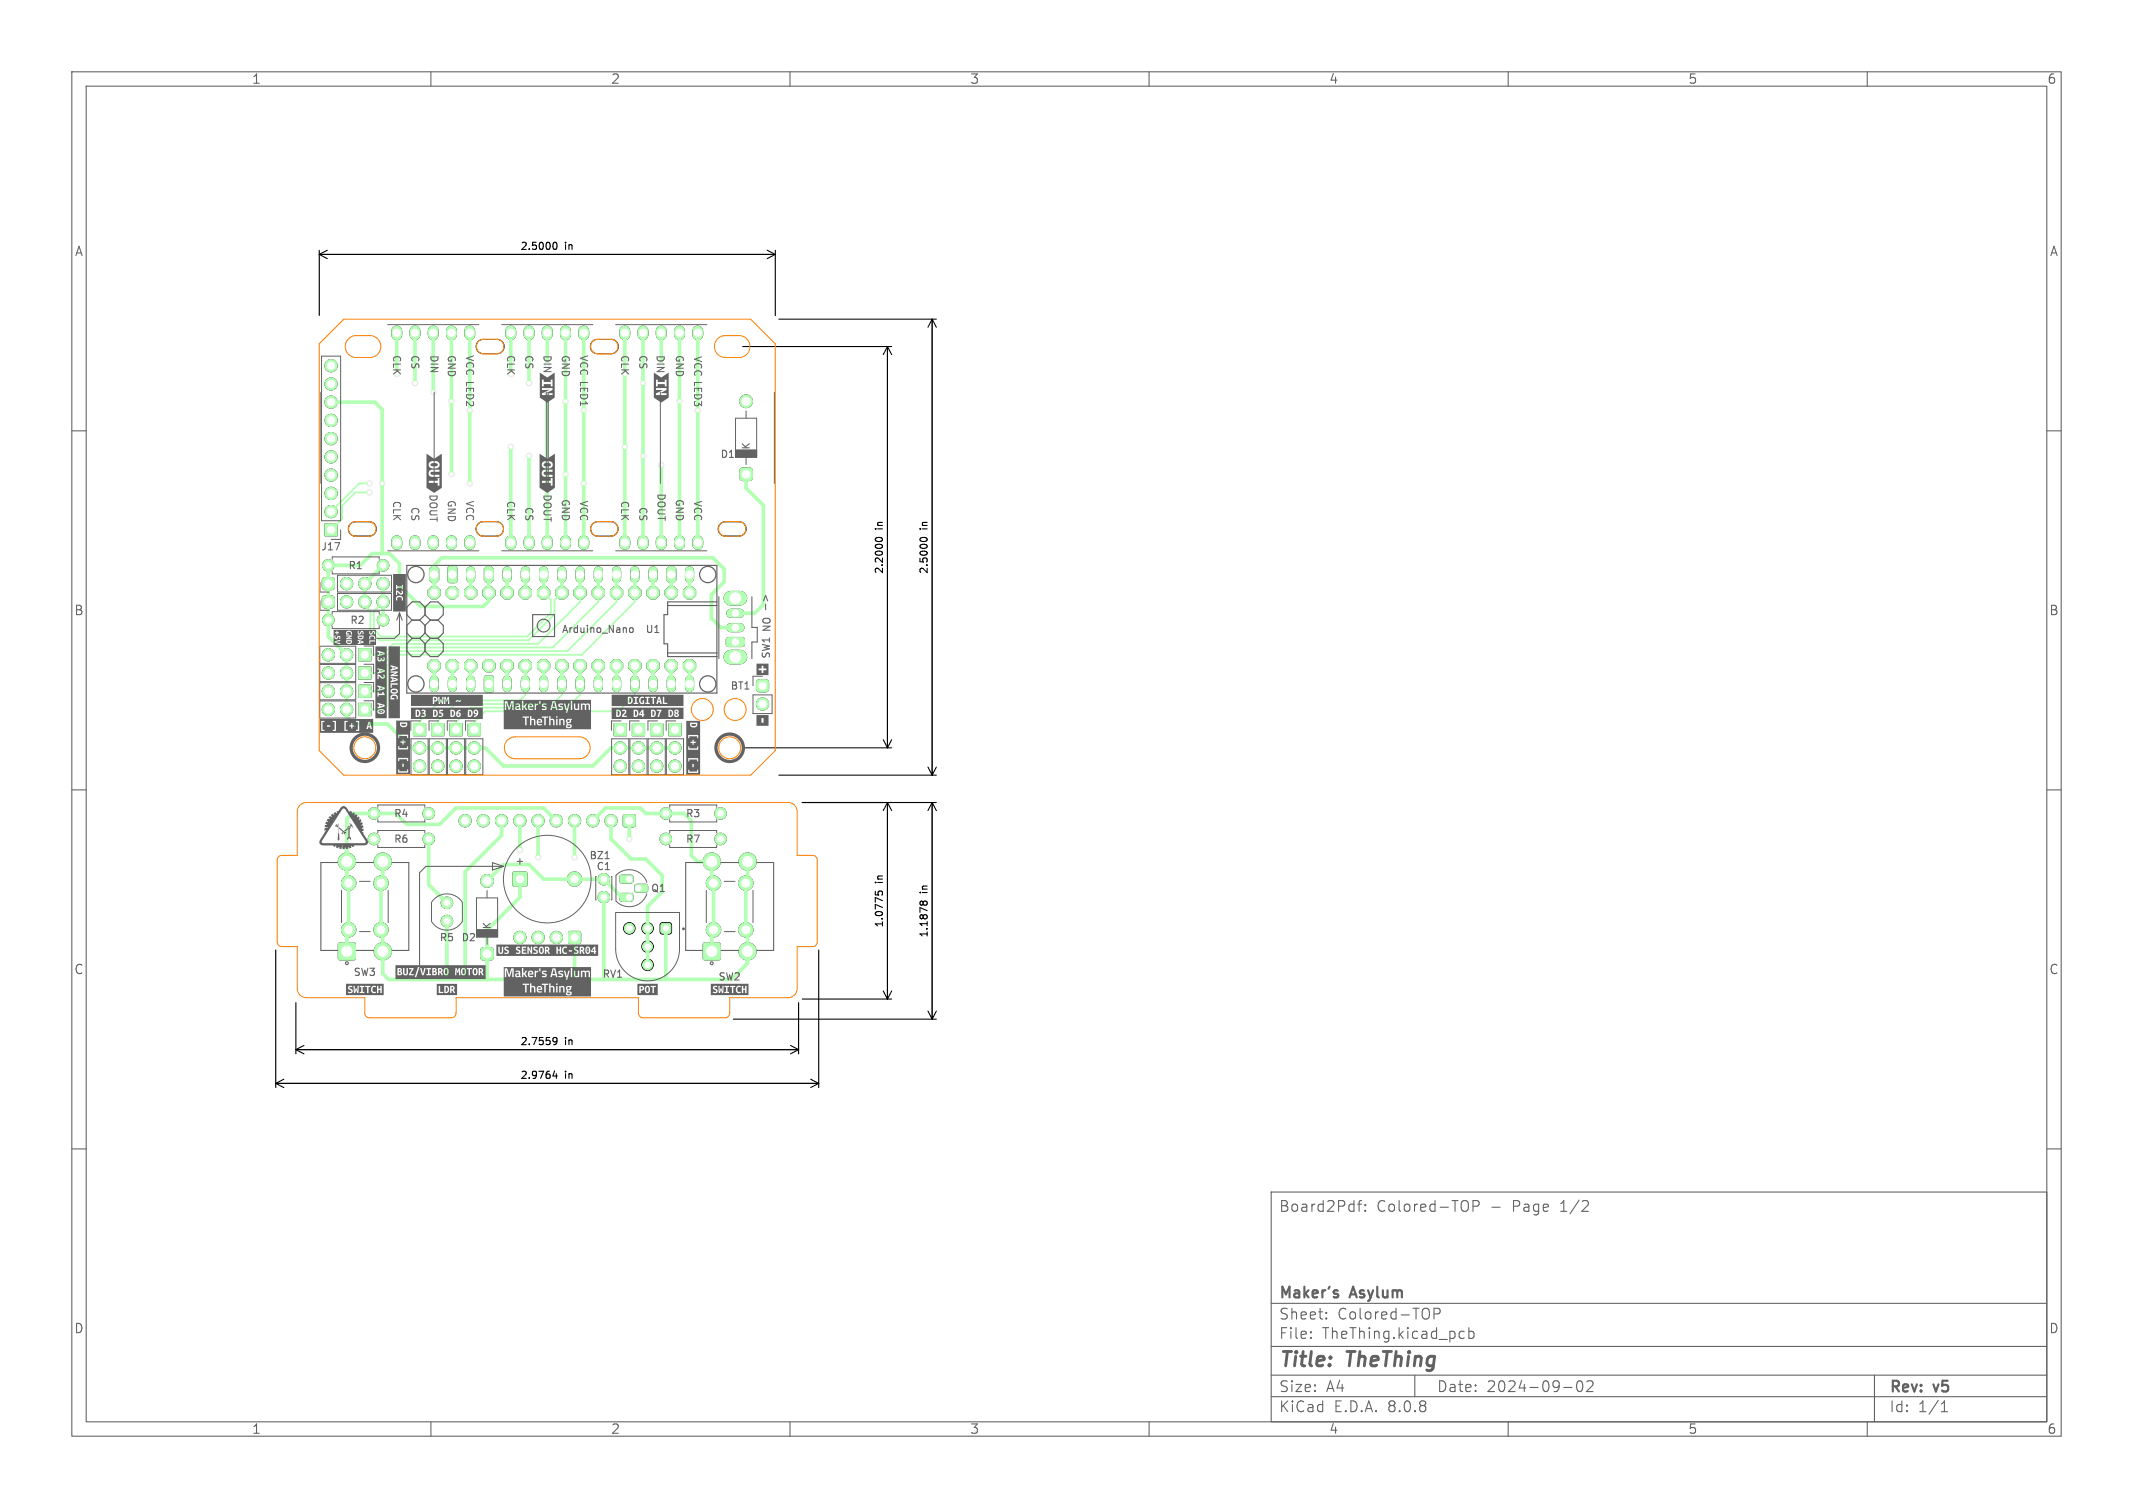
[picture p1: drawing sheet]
<svg xmlns="http://www.w3.org/2000/svg" width="297mm" height="210mm" viewBox="0 0 297 210" stroke-linecap="round" stroke-linejoin="round" font-family="sans-serif">
<defs><g id="words">
<g font-size="2.8" fill="#626262">
<text x="178" y="190.9">Title:</text>
<text x="187.7" y="190.9">TheThing</text>
</g>
<g font-size="2.1" fill="#626262">
<text x="178" y="169">Board2Pdf:</text>
<text x="191.7" y="169">Colored-TOP</text>
<text x="207.6" y="169">-</text>
<text x="210.7" y="169">Page</text>
<text x="217.5" y="169">1/2</text>
<text x="178" y="184">Sheet:</text>
<text x="178" y="181.2">Maker's</text>
<text x="186.2" y="184">Colored-TOP</text>
<text x="188.2" y="181.2">Asylum</text>
<text x="178" y="186.7">File:</text>
<text x="184.1" y="186.7">TheThing.kicad_pcb</text>
<text x="178" y="196.9">KiCad</text>
<text x="178" y="194.1">Size:</text>
<text x="184.7" y="194.1">A4</text>
<text x="185.7" y="196.9">E.D.A.</text>
<text x="193.3" y="196.9">8.0.8</text>
<text x="200" y="194.1">Date:</text>
<text x="207" y="194.1">2024-09-02</text>
<text x="263" y="194.3">Rev:</text>
<text x="263" y="196.9">Id:</text>
<text x="267.1" y="196.9">1/1</text>
<text x="269.4" y="194.3">v5</text>
</g>
<g font-size="1.8" fill="#626262">
<text x="35" y="11.9">1</text>
<text x="85" y="11.9">2</text>
<text x="135" y="11.9">3</text>
<text x="185" y="11.9">4</text>
<text x="235" y="11.9">5</text>
<text x="285" y="11.9">6</text>
<text x="10.3" y="35.9">A</text>
<text x="285.4" y="35.9">A</text>
<text x="10.3" y="85.9">B</text>
<text x="285.3" y="85.9">B</text>
<text x="10.3" y="135.9">C</text>
<text x="285.3" y="135.9">C</text>
<text x="10.3" y="185.9">D</text>
<text x="285.3" y="185.9">D</text>
<text x="35" y="199.9">1</text>
<text x="85" y="199.9">2</text>
<text x="135" y="199.9">3</text>
<text x="185" y="199.9">4</text>
<text x="235" y="199.9">5</text>
<text x="285" y="199.9">6</text>
</g>
<g font-size="1.4">
<text x="72.4" y="35">2.5000</text>
<text x="78.6" y="35">in</text>
<text x="123.1" y="73.8" transform="rotate(-90 123.1 73.8)">in</text>
<text x="129.4" y="73.8" transform="rotate(-90 129.4 73.8)">in</text>
<text x="123.1" y="80" transform="rotate(-90 123.1 80)">2.2000</text>
<text x="129.4" y="80" transform="rotate(-90 129.4 80)">2.5000</text>
<text x="123.1" y="123" transform="rotate(-90 123.1 123)">in</text>
<text x="129.4" y="124.4" transform="rotate(-90 129.4 124.4)">in</text>
<text x="123.1" y="129.3" transform="rotate(-90 123.1 129.3)">1.0775</text>
<text x="129.4" y="130.7" transform="rotate(-90 129.4 130.7)">1.1878</text>
<text x="72.4" y="145.8">2.7559</text>
<text x="78.6" y="145.8">in</text>
<text x="72.4" y="150.5">2.9764</text>
<text x="78.6" y="150.5">in</text>
</g>
<g font-size="1.4" fill="#626262">
<text x="54.6" y="49.4" transform="rotate(90 54.6 49.4)">CLK</text>
<text x="57.1" y="49.4" transform="rotate(90 57.1 49.4)">CS</text>
<text x="59.8" y="49.4" transform="rotate(90 59.8 49.4)">DIN</text>
<text x="62.2" y="49.4" transform="rotate(90 62.2 49.4)">GND</text>
<text x="64.8" y="49.4" transform="rotate(90 64.8 49.4)">VCC LED2</text>
<text x="70.5" y="49.4" transform="rotate(90 70.5 49.4)">CLK</text>
<text x="73" y="49.4" transform="rotate(90 73 49.4)">CS</text>
<text x="75.5" y="49.4" transform="rotate(90 75.5 49.4)">DIN</text>
<text x="78.1" y="49.4" transform="rotate(90 78.1 49.4)">GND</text>
<text x="80.6" y="49.4" transform="rotate(90 80.6 49.4)">VCC LED1</text>
<text x="86.3" y="49.4" transform="rotate(90 86.3 49.4)">CLK</text>
<text x="88.9" y="49.4" transform="rotate(90 88.9 49.4)">CS</text>
<text x="91.3" y="49.4" transform="rotate(90 91.3 49.4)">DIN</text>
<text x="94" y="49.4" transform="rotate(90 94 49.4)">GND</text>
<text x="96.5" y="49.5" transform="rotate(90 96.5 49.5)">VCC LED3</text>
<text x="100.2" y="64">D1</text>
<text x="104.6" y="62.7" transform="rotate(-90 104.6 62.7)">K</text>
<text x="54.6" y="69.7" transform="rotate(90 54.6 69.7)">CLK</text>
<text x="57.1" y="70.6" transform="rotate(90 57.1 70.6)">CS</text>
<text x="59.7" y="68.8" transform="rotate(90 59.7 68.8)">DOUT</text>
<text x="62.2" y="69.6" transform="rotate(90 62.2 69.6)">GND</text>
<text x="64.8" y="69.7" transform="rotate(90 64.8 69.7)">VCC</text>
<text x="70.5" y="69.7" transform="rotate(90 70.5 69.7)">CLK</text>
<text x="73" y="70.6" transform="rotate(90 73 70.6)">CS</text>
<text x="75.5" y="68.8" transform="rotate(90 75.5 68.8)">DOUT</text>
<text x="78.1" y="69.5" transform="rotate(90 78.1 69.5)">GND</text>
<text x="80.6" y="69.7" transform="rotate(90 80.6 69.7)">VCC</text>
<text x="86.3" y="69.7" transform="rotate(90 86.3 69.7)">CLK</text>
<text x="88.9" y="70.6" transform="rotate(90 88.9 70.6)">CS</text>
<text x="91.4" y="68.7" transform="rotate(90 91.4 68.7)">DOUT</text>
<text x="94" y="69.5" transform="rotate(90 94 69.5)">GND</text>
<text x="96.5" y="69.7" transform="rotate(90 96.5 69.7)">VCC</text>
<text x="44.6" y="76.8">J17</text>
<text x="48.4" y="79.5">R1</text>
<text x="106" y="82.6" transform="rotate(90 106 82.6)">&lt;-</text>
<text x="48.7" y="87.1">R2</text>
<text x="78.1" y="88.4">Arduino_Nano</text>
<text x="89.8" y="88.4">U1</text>
<text x="106" y="86" transform="rotate(90 106 86)">ON</text>
<text x="107.4" y="91.8" transform="rotate(-90 107.4 91.8)">SW1</text>
<text x="101.6" y="96.2">BT1</text>
<text x="54.8" y="114">R4</text>
<text x="54.8" y="117.6">R6</text>
<text x="82" y="119.9">BZ1</text>
<text x="95.4" y="114">R3</text>
<text x="95.4" y="117.6">R7</text>
<text x="71.6" y="120.6">+</text>
<text x="83" y="121.4">C1</text>
<text x="90.6" y="124.4">Q1</text>
<text x="61.1" y="131.3">R5</text>
<text x="64.2" y="131.3">D2</text>
<text x="68.5" y="129.5" transform="rotate(-90 68.5 129.5)">K</text>
<text x="49.2" y="136.1">SW3</text>
<text x="83.8" y="136.4">RV1</text>
<text x="100" y="136.7">SW2</text>
</g>
</g></defs>
<g fill="#000" stroke="#000" stroke-width=".14">
<path d="M45.3 72.9h1.7v1.7h-1.7zM103.1 65.3l.3-.1h1l.2 .1 .2 .3v1l-.2 .2-.3 .1h-.9l-.3-.1-.1-.3v-1zM45 83.1l1.1-.1 .4 .1 .1 1.1-.2 .4-1.1 .1-.3-.2-.1-1.1zM45 80.5l1.1-.1 .4 .2 .1 1.1-.2 .3-1.1 .1-.3-.1-.1-1.1zM49.9 92.9h1.8v1.7h-1.8zM49.9 98h1.8v1.7h-1.8zM49.9 95.4h1.8v1.7h-1.8zM49.9 90.3h1.8v1.7h-1.8zM60.2 78.9h.5l.4 .3v1.6l-.4 .4h-.5l-.4-.4v-1.6zM62.5 78.9h.9l.2 .2v1.7l-.2 .3h-.8l-.2-.2v-1.7zM67.6 94.2l.9-.1 .2 .2v1.8l-.2 .3h-.8l-.3-.2v-1.8zM67.4 79.2l.4-.3h.5l.4 .3v1.6l-.4 .4h-.5l-.4-.4z"/>
<path d="M93.2 78.9h.5l.4 .3v1.6l-.4 .4h-.5l-.4-.4v-1.6zM101.2 88.9l.2-.1h2l.3 .2v.8l-.4 .2h-1.9l-.3-.2zM105.4 94.8l.4-.1h1.1l.1 .4-.1 1.1-.3 .2-1.1-.1-.2-.4zM57.6 100.8h1.7v1.7h-1.7zM60.1 100.8h1.7v1.7h-1.7zM62.6 100.8h1.8v1.7h-1.8zM65.2 100.8h1.7v1.7h-1.7zM85.5 100.8h1.7v1.7h-1.7zM88.1 100.8h1.6v1.7h-1.6zM86.8 113.5h.2h1.4l.1 .2-.1 1.4-.2 .1-1.4-.1v-.2zM90.6 100.8h1.7v1.7h-1.7zM93.1 100.8h1.7v1.7h-1.7z"/>
<path d="M47.2 131.4l.1-.1 2.1 .1 .1 .1-.1 2.1-.2 .1-2-.1-.1-.2zM67.1 132.1l.3-.1h.9l.3 .1 .1 .3v1l-.1 .2-.3 .1h-1l-.2-.1-.2-.3v-1zM71.5 121.5l.2-.1 1.6 .1 .1 .2-.1 1.7h-.2h-1.6l-.1-.2zM79.2 129.8l.2-.1 1.4 .1 .1 .2-.1 1.3-.2 .1-1.4-.1v-.1zM86.4 124.5l.2-.1h1.3l.2 .3v.6l-.3 .2h-1.3l-.2-.3zM86.4 122l1.6-.1 .1 .2v.7l-.2 .2h-1.4l-.2-.3zM88.5 123.2l.2-.1 1.3 .1 .2 .2v.7l-.3 .1h-1.3l-.2-.2zM92 128.6l.3-.1h1.1l.1 .3-.1 1.1-.2 .2-1.1-.1-.2-.3zM98 131.4l.1-.1 2.1 .1 .1 .1-.1 2.1-.1 .1-2.1-.1-.1-.2z"/>
<circle cx="46.1" cy="58.5" r=".85"/>
<circle cx="46.1" cy="53.5" r=".85"/>
<circle cx="46.1" cy="50.9" r=".85"/>
<circle cx="46.1" cy="56" r=".85"/>
<circle cx="103.9" cy="55.9" r=".89"/>
<circle cx="45.7" cy="78.7" r=".8"/>
<circle cx="46.1" cy="68.7" r=".85"/>
<circle cx="46.1" cy="63.6" r=".85"/>
<circle cx="46.1" cy="61.1" r=".85"/>
<circle cx="46.1" cy="66.2" r=".85"/>
<circle cx="46.1" cy="71.2" r=".85"/>
<circle cx="53.3" cy="78.7" r=".8"/>
<circle cx="45.7" cy="86.4" r=".8"/>
<circle cx="45.7" cy="96.3" r=".85"/>
<circle cx="45.7" cy="93.7" r=".85"/>
<circle cx="45.7" cy="98.8" r=".85"/>
<circle cx="45.7" cy="91.2" r=".85"/>
<circle cx="48.3" cy="96.3" r=".85"/>
<circle cx="48.3" cy="91.2" r=".85"/>
<circle cx="48.3" cy="93.7" r=".85"/>
<circle cx="48.3" cy="83.8" r=".85"/>
<circle cx="48.3" cy="98.8" r=".85"/>
<circle cx="48.3" cy="81.3" r=".85"/>
<circle cx="50.8" cy="83.8" r=".85"/>
<circle cx="50.8" cy="81.3" r=".85"/>
<circle cx="53.3" cy="86.4" r=".8"/>
<circle cx="53.3" cy="83.8" r=".85"/>
<circle cx="53.3" cy="81.3" r=".85"/>
<circle cx="57.9" cy="80" r="1.02"/>
<circle cx="57.9" cy="95.2" r="1.02"/>
<circle cx="60.5" cy="92.7" r=".92"/>
<circle cx="60.5" cy="82.6" r=".92"/>
<circle cx="63" cy="82.6" r=".92"/>
<circle cx="63" cy="92.7" r=".92"/>
<circle cx="65.5" cy="92.7" r=".92"/>
<circle cx="65.5" cy="82.6" r=".92"/>
<circle cx="68.1" cy="92.7" r=".92"/>
<circle cx="68.1" cy="82.6" r=".92"/>
<circle cx="70.6" cy="92.7" r=".92"/>
<circle cx="70.6" cy="82.6" r=".92"/>
<circle cx="73.2" cy="92.7" r=".92"/>
<circle cx="73.2" cy="82.6" r=".92"/>
<circle cx="75.7" cy="92.7" r=".92"/>
<circle cx="75.7" cy="82.6" r=".92"/>
<circle cx="78.2" cy="92.7" r=".92"/>
<circle cx="78.2" cy="82.6" r=".92"/>
<circle cx="80.8" cy="82.6" r=".92"/>
<circle cx="80.8" cy="92.7" r=".92"/>
<circle cx="83.3" cy="82.6" r=".92"/>
<circle cx="83.3" cy="92.7" r=".92"/>
<circle cx="85.9" cy="92.7" r=".92"/>
<circle cx="85.9" cy="82.6" r=".92"/>
<circle cx="88.4" cy="82.6" r=".92"/>
<circle cx="88.4" cy="92.7" r=".92"/>
<circle cx="90.9" cy="92.7" r=".92"/>
<circle cx="90.9" cy="82.6" r=".92"/>
<circle cx="93.5" cy="82.6" r=".92"/>
<circle cx="93.5" cy="92.7" r=".92"/>
<circle cx="96" cy="82.6" r=".92"/>
<circle cx="96" cy="92.7" r=".92"/>
<circle cx="98.6" cy="95.2" r="1.02"/>
<circle cx="98.6" cy="80" r="1.02"/>
<circle cx="106.2" cy="98" r=".85"/>
<circle cx="48.3" cy="120" r="1.2"/>
<circle cx="52.1" cy="113.3" r=".8"/>
<circle cx="52.1" cy="116.8" r=".8"/>
<circle cx="53.3" cy="120" r="1.2"/>
<circle cx="58.4" cy="106.7" r=".85"/>
<circle cx="58.4" cy="104.2" r=".85"/>
<circle cx="59.7" cy="116.8" r=".8"/>
<circle cx="59.7" cy="113.3" r=".8"/>
<circle cx="61" cy="104.2" r=".85"/>
<circle cx="61" cy="106.7" r=".85"/>
<circle cx="63.5" cy="104.2" r=".85"/>
<circle cx="63.5" cy="106.7" r=".85"/>
<circle cx="64.8" cy="114.3" r=".85"/>
<circle cx="66" cy="106.7" r=".85"/>
<circle cx="66" cy="104.2" r=".85"/>
<circle cx="67.3" cy="114.3" r=".85"/>
<circle cx="69.8" cy="114.3" r=".85"/>
<circle cx="72.4" cy="114.3" r=".85"/>
<circle cx="74.9" cy="114.3" r=".85"/>
<circle cx="77.5" cy="114.3" r=".85"/>
<circle cx="80" cy="114.3" r=".85"/>
<circle cx="82.5" cy="114.3" r=".85"/>
<circle cx="85.1" cy="114.3" r=".85"/>
<circle cx="86.4" cy="106.7" r=".85"/>
<circle cx="86.4" cy="104.2" r=".85"/>
<circle cx="88.9" cy="104.2" r=".85"/>
<circle cx="88.9" cy="106.7" r=".85"/>
<circle cx="91.4" cy="104.2" r=".85"/>
<circle cx="91.4" cy="106.7" r=".85"/>
<circle cx="92.7" cy="113.3" r=".8"/>
<circle cx="92.7" cy="116.8" r=".8"/>
<circle cx="94" cy="106.7" r=".85"/>
<circle cx="94" cy="104.2" r=".85"/>
<circle cx="99.1" cy="120" r="1.2"/>
<circle cx="100.3" cy="113.3" r=".8"/>
<circle cx="100.3" cy="116.8" r=".8"/>
<circle cx="104.1" cy="120" r="1.2"/>
<circle cx="48.5" cy="123" r="1"/>
<circle cx="48.6" cy="129.5" r="1"/>
<circle cx="53" cy="123" r="1"/>
<circle cx="53" cy="129.5" r="1"/>
<circle cx="53.3" cy="132.5" r="1.2"/>
<circle cx="62.2" cy="128.3" r=".8"/>
<circle cx="62.2" cy="125.7" r=".8"/>
<circle cx="67.8" cy="122.7" r=".89"/>
<circle cx="72.4" cy="130.6" r=".85"/>
<circle cx="74.9" cy="130.6" r=".85"/>
<circle cx="77.5" cy="130.6" r=".85"/>
<circle cx="80" cy="122.4" r="1"/>
<circle cx="84.1" cy="124.9" r=".8"/>
<circle cx="84.1" cy="122.4" r=".8"/>
<circle cx="87.6" cy="129.3" r=".8"/>
<circle cx="90.2" cy="131.8" r=".8"/>
<circle cx="90.2" cy="129.3" r=".8"/>
<circle cx="90.2" cy="134.4" r=".8"/>
<circle cx="99.3" cy="123" r="1"/>
<circle cx="99.3" cy="129.5" r="1"/>
<circle cx="103.8" cy="123" r="1"/>
<circle cx="103.8" cy="129.5" r="1"/>
<circle cx="104.1" cy="132.5" r="1.2"/>
</g>
<g fill="none" stroke="#000" stroke-width="1.5">
<path d="M55.2 46.1v.5M57.8 46.1v.5M60.3 46.1v.5M62.9 46.1v.5M65.4 46.1v.5M71.1 46.1v.5M73.7 46.1v.5M76.2 46.1v.5M78.7 46.1v.5M81.3 46.1v.5M87 46.1v.5M89.5 46.1v.5"/>
<path d="M92.1 46.1v.5M94.6 46.1v.5M97.2 46.1v.5M55.2 75.3v.5M57.8 75.3v.5M60.3 75.3v.5M62.9 75.3v.5M65.4 75.3v.5M71.1 75.3v.5M73.7 75.3v.5M76.2 75.3v.5M78.7 75.3v.5"/>
<path d="M81.3 75.3v.5M87 75.3v.5M89.5 75.3v.5M92.1 75.3v.5M94.6 75.3v.5M97.2 75.3v.5"/>
</g>
<g fill="none" stroke="#000" stroke-width="1.3">
<path d="M65.5 79.5v1M70.6 79.5v1M73.2 79.5v1M75.7 79.5v1M78.2 79.5v1M80.8 79.5v1M83.3 79.5v1M85.9 79.5v1M88.4 79.5v1M90.9 79.5v1M96 79.5v1M60.5 94.7v1.1"/>
<path d="M63 94.7v1.1M65.5 94.7v1.1M70.6 94.7v1.1M73.2 94.7v1.1M75.7 94.7v1.1M78.2 94.7v1.1M80.8 94.7v1.1M83.3 94.7v1.1M85.9 94.7v1.1M88.4 94.7v1.1M90.9 94.7v1.1M93.5 94.7v1.1"/>
<path d="M96 94.7v1.1M101.8 85.4h1.2M101.8 87.4h1.2"/>
</g>
<path d="M101.8 91.5h1.2M101.8 83.3h1.2" fill="none" stroke="#000" stroke-width="2"/>
<path d="M66.6 47.6l.6-.3h2a1 1 0 0 1 1 1 1 1 0 0 1-1 1h-1.9a1 1 0 0 1-.9-.7 1 1 0 0 1 .2-1zM82.5 47.6l.6-.3h2a1 1 0 0 1 1 1 1 1 0 0 1-1 1h-1.9a1 1 0 0 1-.9-.7 1 1 0 0 1 .2-1zM48.8 73l.6-.3h2a1 1 0 0 1 1 1 1 1 0 0 1-1 1h-1.9a1 1 0 0 1-.9-.7 1 1 0 0 1 .2-1zM66.6 72.9l.6-.3h1.9a1.02 1.02 0 0 1 1 1.1 1.02 1.02 0 0 1-1 1h-1.8a1.02 1.02 0 0 1-.9-.7 1.02 1.02 0 0 1 .2-1.1zM82.5 72.9l.7-.3h1.8a1.02 1.02 0 0 1 1.1 1.1 1.02 1.02 0 0 1-1.1 1h-1.7a1.02 1.02 0 0 1-1-.7 1.02 1.02 0 0 1 .2-1.1zM100.3 73l.6-.3h2a1 1 0 0 1 1 1 1 1 0 0 1-1 1h-1.9a1 1 0 0 1-.9-.7 1 1 0 0 1 .2-1z" fill="none" stroke="#000" stroke-width=".14"/>
<g fill="none" stroke="#000" stroke-width=".15">
<path d="M44.4 34.8v9.2M44.4 35.4h63.5M44.4 35.4l1.2 .6M45.6 34.8l-1.2 .6M77 33.9l.2-.2a.53 .53 0 0 1 .4 .5 .53 .53 0 0 1-.4 .5l-.2-.2M106.8 34.8l1.1 .6M107.9 34.8v9.2M107.9 35.4l-1.1 .6M103.4 48.3h20.8M108.5 44.5h21.9M123.6 48.3v55.8M123.6 48.3l.6 1.1"/>
<path d="M123.6 48.3l-.6 1.1M129.8 44.5v63.5M129.8 44.5l.6 1.1M129.8 44.5l-.6 1.1M122.1 75.4l-.2-.2a.53 .53 0 0 1 .5-.4 .53 .53 0 0 1 .5 .4l-.2 .2M128.3 75.4l-.2-.2a.53 .53 0 0 1 .5-.4 .53 .53 0 0 1 .5 .4l-.2 .2M103.6 104.1h20.6M108.5 108h21.9M111.7 111.8h18.7M123 103l.6 1.1M123.6 111.8v27.3M123.6 111.8l.6 1.1"/>
<path d="M123.6 111.8l-.6 1.1M124.2 103l-.6 1.1M129.2 106.8l.6 1.2M129.8 111.8v30.1M129.8 111.8l.6 1.1M129.8 111.8l-.6 1.1M130.4 106.8l-.6 1.2M38.4 132.3v19.2M41.2 139.6v7.2M111.2 139.6v7.2M111.7 139.1h12.5M114 132.3v19.2"/>
<path d="M121.9 124.1v.5M122.3 124.6v-.3l.1-.2 .4 .1v.4M123 138l.6 1.1M124.2 138l-.6 1.1M128.5 125.9l-.1 .1M128.5 125.7l-.2-.2h-.1l-.1 .2 .1 .3M128.5 125.7l.2-.2h.3l.1 .2-.1 .3M128.5 125.7v.2M128.5 125.9l.1 .1M38.4 150.9h75.6M38.4 150.9l1.1 .6M39.5 150.3l-1.1 .6"/>
<path d="M41.2 146.2h70M41.2 146.2l1.1 .6M42.3 145.6l-1.1 .6M77 144.6l.2-.1 .3 .1a.66 .66 0 0 1-.2 .9h-.2M77.2 149.1l-.2 .7h.6M77.5 149.5v.7M77.6 144.9l-.2 .2-.4-.1M102.1 141.9h28.3M110.1 145.6l1.1 .6M111.2 146.2l-1.1 .6M112.9 150.3l1.1 .6M114 150.9l-1.1 .6"/>
<path d="M129.2 140.8l.6 1.1M130.4 140.8l-.6 1.1"/>
</g>
<g fill="#b3ffb3" stroke="#b3ffb3" stroke-width=".14">
<path d="M65.2 100.8h1.7v1.7h-1.7z"/>
<path d="M57.6 100.8h1.7v1.7h-1.7z"/>
<path d="M49.9 92.9h1.8v1.7h-1.8z"/>
<path d="M93.1 100.8h1.7v1.7h-1.7z"/>
<path d="M49.9 98h1.8v1.7h-1.8z"/>
<path d="M98 131.4l.1-.1 2.1 .1 .1 .1-.1 2.1-.1 .1-2.1-.1-.1-.2z"/>
<path d="M45.3 72.9h1.7v1.7h-1.7z"/>
<path d="M90.6 100.8h1.7v1.7h-1.7z"/>
<path d="M105.4 94.8l.4-.1h1.1l.1 .4-.1 1.1-.3 .2-1.1-.1-.2-.4z"/>
<path d="M45 83.1l1.1-.1 .4 .1 .1 1.1-.2 .4-1.1 .1-.3-.2-.1-1.1z"/>
<path d="M45 80.5l1.1-.1 .4 .2 .1 1.1-.2 .3-1.1 .1-.3-.1-.1-1.1z"/>
<path d="M92.1 128.6h1l.3 .1v1l-.1 .2-1 .1-.2-.1-.1-1z"/>
<path d="M49.9 95.4h1.8v1.7h-1.8z"/>
<path d="M86.4 122l1.6-.1 .1 .2v.7l-.2 .2h-1.4l-.2-.3z"/>
<path d="M88.5 123.2l.2-.1 1.3 .1 .2 .2v.7l-.3 .1h-1.3l-.2-.2z"/>
<path d="M86.4 124.5l.2-.1h1.3l.2 .3v.6l-.3 .2h-1.3l-.2-.3z"/>
<path d="M67.1 132.1l.3-.1h.9l.3 .1 .1 .3v1l-.1 .2-.3 .1h-1l-.2-.1-.2-.3v-1z"/>
<path d="M85.5 100.8h1.7v1.7h-1.7z"/>
<path d="M88.1 100.8h1.6v1.7h-1.6z"/>
<path d="M62.6 100.8h1.8v1.7h-1.8z"/>
<path d="M47.2 131.4l.1-.1 2.1 .1 .1 .1-.1 2.1-.2 .1-2-.1-.1-.2z"/>
<path d="M93.2 78.9h.5l.4 .3v1.6l-.4 .4h-.5l-.4-.4v-1.6z"/>
<path d="M67.4 79.2l.4-.3h.5l.4 .3v1.6l-.4 .4h-.5l-.4-.4z"/>
<path d="M67.6 94.2l.9-.1 .2 .2v1.8l-.2 .3h-.8l-.3-.2v-1.8z"/>
<path d="M62.5 78.9h.9l.2 .2v1.7l-.2 .3h-.8l-.2-.2v-1.7z"/>
<path d="M60.2 78.9h.5l.4 .3v1.6l-.4 .4h-.5l-.4-.4v-1.6z"/>
<path d="M71.5 121.5l.2-.1 1.6 .1 .1 .2-.1 1.7h-.2h-1.6l-.1-.2z"/>
<path d="M101.2 88.9l.2-.1h2l.3 .2v.8l-.4 .2h-1.9l-.3-.2z"/>
<path d="M60.1 100.8h1.7v1.7h-1.7z"/>
<path d="M49.9 90.3h1.8v1.7h-1.8z"/>
<path d="M103.1 65.3l.3-.1h1l.2 .1 .2 .3v1l-.2 .2-.3 .1h-.9l-.3-.1-.1-.3v-1z"/>
<path d="M79.2 129.8l.2-.1 1.4 .1 .1 .2-.1 1.3-.2 .1-1.4-.1v-.1z"/>
<path d="M86.8 113.5h.2h1.4l.1 .2-.1 1.4-.2 .1-1.4-.1v-.2z"/>
<circle cx="66" cy="104.2" r=".85"/>
<circle cx="66" cy="106.7" r=".85"/>
<circle cx="58.4" cy="104.2" r=".85"/>
<circle cx="58.4" cy="106.7" r=".85"/>
<circle cx="88.4" cy="82.6" r=".92"/>
<circle cx="90.9" cy="82.6" r=".92"/>
<circle cx="80.8" cy="82.6" r=".92"/>
<circle cx="52.1" cy="113.3" r=".8"/>
<circle cx="59.7" cy="113.3" r=".8"/>
<circle cx="48.3" cy="93.7" r=".85"/>
<circle cx="45.7" cy="93.7" r=".85"/>
<circle cx="94" cy="104.2" r=".85"/>
<circle cx="94" cy="106.7" r=".85"/>
<circle cx="68.1" cy="92.7" r=".92"/>
<circle cx="85.9" cy="82.6" r=".92"/>
<circle cx="48.3" cy="98.8" r=".85"/>
<circle cx="45.7" cy="98.8" r=".85"/>
<circle cx="99.3" cy="129.5" r="1"/>
<circle cx="99.3" cy="123" r="1"/>
<circle cx="99.1" cy="120" r="1.2"/>
<circle cx="104.1" cy="132.5" r="1.2"/>
<circle cx="103.8" cy="129.5" r="1"/>
<circle cx="103.8" cy="123" r="1"/>
<circle cx="104.1" cy="120" r="1.2"/>
<circle cx="70.6" cy="92.7" r=".92"/>
<circle cx="46.1" cy="71.2" r=".85"/>
<circle cx="46.1" cy="68.7" r=".85"/>
<circle cx="46.1" cy="66.2" r=".85"/>
<circle cx="46.1" cy="63.6" r=".85"/>
<circle cx="46.1" cy="61.1" r=".85"/>
<circle cx="46.1" cy="58.5" r=".85"/>
<circle cx="46.1" cy="56" r=".85"/>
<circle cx="46.1" cy="53.5" r=".85"/>
<circle cx="46.1" cy="50.9" r=".85"/>
<circle cx="91.4" cy="104.2" r=".85"/>
<circle cx="91.4" cy="106.7" r=".85"/>
<circle cx="75.7" cy="92.7" r=".92"/>
<circle cx="78.2" cy="82.6" r=".92"/>
<circle cx="92.7" cy="113.3" r=".8"/>
<circle cx="100.3" cy="113.3" r=".8"/>
<circle cx="73.2" cy="82.6" r=".92"/>
<circle cx="106.2" cy="98" r=".85"/>
<circle cx="62.2" cy="128.3" r=".8"/>
<circle cx="62.2" cy="125.7" r=".8"/>
<circle cx="48.3" cy="83.8" r=".85"/>
<circle cx="50.8" cy="83.8" r=".85"/>
<circle cx="53.3" cy="83.8" r=".85"/>
<circle cx="93.5" cy="92.7" r=".92"/>
<circle cx="93.5" cy="82.6" r=".92"/>
<circle cx="78.2" cy="92.7" r=".92"/>
<circle cx="90.9" cy="92.7" r=".92"/>
<circle cx="63" cy="92.7" r=".92"/>
<circle cx="48.3" cy="81.3" r=".85"/>
<circle cx="50.8" cy="81.3" r=".85"/>
<circle cx="53.3" cy="81.3" r=".85"/>
<circle cx="65.5" cy="92.7" r=".92"/>
<circle cx="70.6" cy="82.6" r=".92"/>
<circle cx="63" cy="82.6" r=".92"/>
<circle cx="90.2" cy="134.4" r=".7"/>
<circle cx="90.2" cy="131.8" r=".7"/>
<circle cx="90.2" cy="129.3" r=".7"/>
<circle cx="87.6" cy="129.3" r=".7"/>
<circle cx="85.9" cy="92.7" r=".92"/>
<circle cx="48.3" cy="96.3" r=".85"/>
<circle cx="45.7" cy="96.3" r=".85"/>
<circle cx="68.1" cy="82.6" r=".92"/>
<circle cx="84.1" cy="124.9" r=".8"/>
<circle cx="84.1" cy="122.4" r=".8"/>
<circle cx="73.2" cy="92.7" r=".92"/>
<circle cx="67.8" cy="122.7" r=".89"/>
<circle cx="86.4" cy="104.2" r=".85"/>
<circle cx="86.4" cy="106.7" r=".85"/>
<circle cx="59.7" cy="116.8" r=".8"/>
<circle cx="52.1" cy="116.8" r=".8"/>
<circle cx="83.3" cy="82.6" r=".92"/>
<circle cx="45.7" cy="86.4" r=".8"/>
<circle cx="53.3" cy="86.4" r=".8"/>
<circle cx="96" cy="82.6" r=".92"/>
<circle cx="96" cy="92.7" r=".92"/>
<circle cx="88.9" cy="104.2" r=".85"/>
<circle cx="88.9" cy="106.7" r=".85"/>
<circle cx="80.8" cy="92.7" r=".92"/>
<circle cx="88.4" cy="92.7" r=".92"/>
<circle cx="63.5" cy="104.2" r=".85"/>
<circle cx="63.5" cy="106.7" r=".85"/>
<circle cx="48.6" cy="129.5" r="1"/>
<circle cx="48.5" cy="123" r="1"/>
<circle cx="48.3" cy="120" r="1.2"/>
<circle cx="53.3" cy="132.5" r="1.2"/>
<circle cx="53" cy="129.5" r="1"/>
<circle cx="53" cy="123" r="1"/>
<circle cx="53.3" cy="120" r="1.2"/>
<circle cx="80" cy="122.4" r="1"/>
<circle cx="60.5" cy="82.6" r=".92"/>
<circle cx="75.7" cy="82.6" r=".92"/>
<circle cx="83.3" cy="92.7" r=".92"/>
<circle cx="61" cy="104.2" r=".85"/>
<circle cx="61" cy="106.7" r=".85"/>
<circle cx="48.3" cy="91.2" r=".85"/>
<circle cx="45.7" cy="91.2" r=".85"/>
<circle cx="60.5" cy="92.7" r=".92"/>
<circle cx="92.7" cy="116.8" r=".8"/>
<circle cx="100.3" cy="116.8" r=".8"/>
<circle cx="103.9" cy="55.9" r=".89"/>
<circle cx="45.7" cy="78.7" r=".8"/>
<circle cx="53.3" cy="78.7" r=".8"/>
<circle cx="65.5" cy="82.6" r=".92"/>
<circle cx="77.5" cy="130.6" r=".85"/>
<circle cx="74.9" cy="130.6" r=".85"/>
<circle cx="72.4" cy="130.6" r=".85"/>
<circle cx="64.8" cy="114.3" r=".85"/>
<circle cx="67.3" cy="114.3" r=".85"/>
<circle cx="69.8" cy="114.3" r=".85"/>
<circle cx="72.4" cy="114.3" r=".85"/>
<circle cx="74.9" cy="114.3" r=".85"/>
<circle cx="77.5" cy="114.3" r=".85"/>
<circle cx="80" cy="114.3" r=".85"/>
<circle cx="82.5" cy="114.3" r=".85"/>
<circle cx="85.1" cy="114.3" r=".85"/>
</g>
<g fill="none" stroke="#b3ffb3" stroke-width="1.5">
<path d="M55.2 46.1v.5M57.8 46.1v.5M60.3 46.1v.5M62.9 46.1v.5M65.4 46.1v.5M71.1 46.1v.5M73.7 46.1v.5M76.2 46.1v.5M78.7 46.1v.5M81.3 46.1v.5M87 46.1v.5M89.5 46.1v.5"/>
<path d="M92.1 46.1v.5M94.6 46.1v.5M97.2 46.1v.5M55.2 75.3v.5M57.8 75.3v.5M60.3 75.3v.5M62.9 75.3v.5M65.4 75.3v.5M71.1 75.3v.5M73.7 75.3v.5M76.2 75.3v.5M78.7 75.3v.5"/>
<path d="M81.3 75.3v.5M87 75.3v.5M89.5 75.3v.5M92.1 75.3v.5M94.6 75.3v.5M97.2 75.3v.5"/>
</g>
<g fill="none" stroke="#b3ffb3" stroke-width="1.3">
<path d="M65.5 79.5v1M70.6 79.5v1M73.2 79.5v1M75.7 79.5v1M78.2 79.5v1M80.8 79.5v1M83.3 79.5v1M85.9 79.5v1M88.4 79.5v1M90.9 79.5v1M96 79.5v1M60.5 94.7v1.1"/>
<path d="M63 94.7v1.1M65.5 94.7v1.1M70.6 94.7v1.1M73.2 94.7v1.1M75.7 94.7v1.1M78.2 94.7v1.1M80.8 94.7v1.1M83.3 94.7v1.1M85.9 94.7v1.1M88.4 94.7v1.1M90.9 94.7v1.1M93.5 94.7v1.1"/>
<path d="M96 94.7v1.1M101.8 85.4h1.2M101.8 87.4h1.2"/>
</g>
<path d="M101.8 91.5h1.2M101.8 83.3h1.2" fill="none" stroke="#b3ffb3" stroke-width="2"/>
<g fill="#ececec" stroke="#ececec" stroke-width=".14">
<circle cx="74.9" cy="119.4" r=".4"/>
<circle cx="72.4" cy="118.4" r=".4"/>
<circle cx="80" cy="119.4" r=".4"/>
<circle cx="87.6" cy="116.8" r=".4"/>
<circle cx="78.7" cy="66" r=".4"/>
<circle cx="62.9" cy="55.9" r=".4"/>
<circle cx="78.7" cy="55.9" r=".4"/>
<circle cx="94.6" cy="55.9" r=".4"/>
<circle cx="62.9" cy="66" r=".4"/>
<circle cx="53.2" cy="67.3" r=".4"/>
<circle cx="81.3" cy="57.2" r=".4"/>
<circle cx="65.4" cy="67.3" r=".4"/>
<circle cx="81.3" cy="67.3" r=".4"/>
<circle cx="97.2" cy="57.2" r=".4"/>
<circle cx="65.4" cy="57.2" r=".4"/>
<circle cx="89.5" cy="63.5" r=".4"/>
<circle cx="57.8" cy="53.3" r=".4"/>
<circle cx="73.7" cy="63.5" r=".4"/>
<circle cx="73.7" cy="53.3" r=".4"/>
<circle cx="89.5" cy="53.3" r=".4"/>
<circle cx="71.1" cy="62.2" r=".4"/>
<circle cx="87" cy="62.2" r=".4"/>
<circle cx="92.1" cy="64.8" r=".4"/>
<circle cx="60.3" cy="54.6" r=".4"/>
<circle cx="76.2" cy="64.8" r=".4"/>
<circle cx="76.2" cy="54.6" r=".4"/>
<circle cx="51.4" cy="67.3" r=".4"/>
<circle cx="51.4" cy="68.6" r=".4"/>
</g>
<g fill="none" stroke="#b3ffb3" stroke-width=".51">
<path d="M46.1 56h6.1l1 1v20.1M55.2 46.4v5.7M57.8 46.4v6.9M60.3 46.4v8.2M62.9 46.4v19.6M65.4 46.4v20.9M71.1 46.4v5.7M73.7 46.4v6.9M76.2 46.4v4.4M76.2 54.6v21M78.7 46.4v29.2M81.3 46.4v29.2"/>
<path d="M87 46.4v29.2M89.5 46.4v29.2M92.1 46.4v4.4M94.6 46.4v29.2M97.2 46.4v29.2M53.3 78.7l-2.5 2.6v2.5M71.1 62.2v13.4M73.7 63.5v12.1M92.1 64.8v10.8M103.9 66v2l2.4 2.4v13.8l-1.2 1.2h-2.7M53.3 81.3v5.1M60.5 82.6v-3.9l1-1h37.8l1.5 1.5v1.8l-1.7 1.8v3.3l1.3 1.3h2"/>
<path d="M60.5 92.7v2.6M63 92.7v2.6M65.5 80v2.6M65.5 92.7v2.6M68.1 80v3.7l-.8 .8h-8.8l-2.9-3v-3l-1.4-1.4h-2.4l-1.6 1.6h-4.5v9.9l2.6 2.6v8.6l1 1h4.7l3.3 3.4h10.3l2.5 2.5h12.4l2.6-2.5h8.9M70.6 80v2.6M70.6 92.7v2.6M73.2 80v2.6M73.2 92.7v2.6M75.7 80v2.6M75.7 92.7v2.6M78.2 80v2.6"/>
<path d="M78.2 92.7v2.6M80.8 80v2.6M80.8 92.7v2.6M83.3 80v2.6M83.3 92.7v2.6M85.9 80v2.6M85.9 92.7v2.6M88.4 80v2.6M88.4 92.7v2.6M90.9 80v2.6M90.9 92.7v2.6M93.5 80v2.6"/>
<path d="M93.5 92.7v2.6M96 80v2.6M96 92.7v2.6M53.3 120v2.7l-.3 .3v6.5l.3 .2v5.9l.8 .8h47.8l2.2-2.2v-4.5l-.2-.2v-6.5l.2-.3v-2.7M59.7 116.8v6.4l2.5 2.5M63.5 104.2h.1M64.8 114.3h.1M69.8 114.3v2l-5 5.1v15M72.4 114.3v4.1M74.9 114.3v5.1M77.5 114.3l-1.8-1.8h-12.2l-2.3 2.3h-4.6l-1.5-1.5h-6.1l-.7 .7v8.7l.3 .3v6.5l-.3 .2v2.8M80 119.4h.1"/>
<path d="M80 114.3v5.1M85.1 114.3v2.5l2.8 2.8h2l2.3 2.3v2.3l-2 2v8.2M87.6 116.8h.1M87.6 114.3v2.5M95.2 113.3h-5.3l-.7-.8h-4.9l-1.8 1.8M96.3 114.3v4.8l.8 .9h2v2.7l.2 .3v6.5l-.2 .2v2.8M62.2 128.3v8.1M67.8 122.7l2.3-2.3h3.6l2 2h8.4l2.5 2.6h1M72.4 122.4v2.6l-4.6 4.5v6.9M80 130.6v5.8M84.1 124.9v11.5M92.7 129.3v7.1"/>
</g>
<path d="M51.4 67.3h-1.4l-3.9 3.9M51.4 68.6h-1.9l-1.9 1.8v1.9l-1.5 1.5M73.2 95.3v1.5l-.8 .7h-11.1l-2.9 3v1.1M75.7 82.6l1 1v1.7l-3.3 3.3h-20.4l-.9-.9v-2.6l1.2-1.3M78.2 82.6l-1 1v2l-3.6 3.6h-20.8l-1.2-1.3v-2.8l-.8-.8v-.5M78.2 95.3v1.5l-1.2 1.2h-13.6l-2.4 2.5v1.1M80.8 95.3v1.5l-1.8 1.8h-13.5l-2 2v1M80.8 82.6v1.2l-5.9 5.9h-20.2l-1.5 1.5h-2.4M83.3 82.6v1.2l-6.3 6.4h-22l-2.2 2.1v.9l-.5 .5h-1.5M85.9 82.6v1.2l-6.9 6.9h-23.8l-1.9 1.8v3.1l-.6 .7h-1.9M88.4 95.3v1.5l-2.3 2.3h-18.5l-1.6 1.5v1M88.4 82.6v1.2l-7.4 7.4h-25.6l-1.6 1.5v5.6l-.5 .5h-2.5" fill="none" stroke="#b3ffb3" stroke-width=".25"/>
<g fill="#fff" stroke="#fff" stroke-width=".14">
<circle cx="74.9" cy="119.4" r=".2"/>
<circle cx="72.4" cy="118.4" r=".2"/>
<circle cx="80" cy="119.4" r=".2"/>
<circle cx="87.6" cy="116.8" r=".2"/>
<circle cx="78.7" cy="66" r=".2"/>
<circle cx="62.9" cy="55.9" r=".2"/>
<circle cx="78.7" cy="55.9" r=".2"/>
<circle cx="94.6" cy="55.9" r=".2"/>
<circle cx="62.9" cy="66" r=".2"/>
<circle cx="53.2" cy="67.3" r=".2"/>
<circle cx="81.3" cy="57.1" r=".2"/>
<circle cx="65.4" cy="67.3" r=".2"/>
<circle cx="81.3" cy="67.3" r=".2"/>
<circle cx="97.2" cy="57.1" r=".2"/>
<circle cx="65.4" cy="57.1" r=".2"/>
<circle cx="89.5" cy="63.5" r=".2"/>
<circle cx="57.8" cy="53.3" r=".2"/>
<circle cx="73.7" cy="63.5" r=".2"/>
<circle cx="73.7" cy="53.3" r=".2"/>
<circle cx="89.5" cy="53.3" r=".2"/>
<circle cx="71.1" cy="62.2" r=".2"/>
<circle cx="87" cy="62.2" r=".2"/>
<circle cx="92.1" cy="64.8" r=".2"/>
<circle cx="60.3" cy="54.6" r=".2"/>
<circle cx="76.2" cy="64.8" r=".2"/>
<circle cx="76.2" cy="54.6" r=".2"/>
<circle cx="51.4" cy="67.3" r=".2"/>
<circle cx="51.4" cy="68.6" r=".2"/>
<circle cx="66" cy="101.6" r=".5"/>
<circle cx="66" cy="104.2" r=".5"/>
<circle cx="66" cy="106.7" r=".5"/>
<circle cx="58.4" cy="101.6" r=".5"/>
<circle cx="58.4" cy="104.2" r=".5"/>
<circle cx="58.4" cy="106.7" r=".5"/>
<circle cx="88.4" cy="82.6" r=".5"/>
<circle cx="90.9" cy="82.6" r=".5"/>
<circle cx="80.8" cy="82.6" r=".5"/>
<circle cx="52.1" cy="113.3" r=".4"/>
<circle cx="59.7" cy="113.3" r=".4"/>
<circle cx="50.8" cy="93.7" r=".5"/>
<circle cx="48.3" cy="93.7" r=".5"/>
<circle cx="45.7" cy="93.7" r=".5"/>
<circle cx="94" cy="101.6" r=".5"/>
<circle cx="94" cy="104.2" r=".5"/>
<circle cx="94" cy="106.7" r=".5"/>
<circle cx="68.1" cy="92.7" r=".5"/>
<circle cx="85.9" cy="82.6" r=".5"/>
<circle cx="50.8" cy="98.8" r=".5"/>
<circle cx="48.3" cy="98.8" r=".5"/>
<circle cx="45.7" cy="98.8" r=".5"/>
<circle cx="99.1" cy="132.5" r=".71"/>
<circle cx="99.3" cy="129.5" r=".55"/>
<circle cx="99.3" cy="123" r=".55"/>
<circle cx="99.1" cy="120" r=".71"/>
<circle cx="104.1" cy="132.5" r=".71"/>
<circle cx="103.9" cy="129.5" r=".55"/>
<circle cx="103.9" cy="123" r=".55"/>
<circle cx="104.1" cy="120" r=".71"/>
<circle cx="70.6" cy="92.7" r=".5"/>
<circle cx="55.2" cy="46.4" r=".51"/>
<circle cx="55.2" cy="75.6" r=".51"/>
<circle cx="57.8" cy="46.4" r=".51"/>
<circle cx="57.8" cy="75.6" r=".51"/>
<circle cx="60.3" cy="46.4" r=".51"/>
<circle cx="60.3" cy="75.6" r=".51"/>
<circle cx="62.9" cy="46.4" r=".51"/>
<circle cx="62.9" cy="75.6" r=".51"/>
<circle cx="65.4" cy="46.4" r=".51"/>
<circle cx="65.4" cy="75.6" r=".51"/>
<circle cx="46.1" cy="73.8" r=".5"/>
<circle cx="46.1" cy="71.2" r=".5"/>
<circle cx="46.1" cy="68.7" r=".5"/>
<circle cx="46.1" cy="66.2" r=".5"/>
<circle cx="46.1" cy="63.6" r=".5"/>
<circle cx="46.1" cy="61.1" r=".5"/>
<circle cx="46.1" cy="58.5" r=".5"/>
<circle cx="46.1" cy="56" r=".5"/>
<circle cx="46.1" cy="53.5" r=".5"/>
<circle cx="46.1" cy="50.9" r=".5"/>
<circle cx="91.4" cy="101.6" r=".5"/>
<circle cx="91.4" cy="104.2" r=".5"/>
<circle cx="91.4" cy="106.7" r=".5"/>
<circle cx="71.1" cy="46.4" r=".51"/>
<circle cx="71.1" cy="75.6" r=".51"/>
<circle cx="73.7" cy="46.4" r=".51"/>
<circle cx="73.7" cy="75.6" r=".51"/>
<circle cx="76.2" cy="46.4" r=".51"/>
<circle cx="76.2" cy="75.6" r=".51"/>
<circle cx="78.7" cy="46.4" r=".51"/>
<circle cx="78.7" cy="75.6" r=".51"/>
<circle cx="81.3" cy="46.4" r=".51"/>
<circle cx="81.3" cy="75.6" r=".51"/>
<circle cx="75.7" cy="92.7" r=".5"/>
<circle cx="78.2" cy="82.6" r=".5"/>
<circle cx="92.7" cy="113.3" r=".4"/>
<circle cx="100.3" cy="113.3" r=".4"/>
<circle cx="73.2" cy="82.6" r=".5"/>
<circle cx="106.2" cy="95.5" r=".5"/>
<circle cx="106.2" cy="98" r=".5"/>
<circle cx="62.2" cy="128.3" r=".4"/>
<circle cx="62.2" cy="125.7" r=".4"/>
<circle cx="45.7" cy="83.8" r=".5"/>
<circle cx="48.3" cy="83.8" r=".5"/>
<circle cx="50.8" cy="83.8" r=".5"/>
<circle cx="53.3" cy="83.8" r=".5"/>
<circle cx="93.5" cy="92.7" r=".5"/>
<circle cx="93.5" cy="82.6" r=".5"/>
<circle cx="78.2" cy="92.7" r=".5"/>
<circle cx="90.9" cy="92.7" r=".5"/>
<circle cx="63" cy="92.7" r=".5"/>
<circle cx="45.7" cy="81.3" r=".5"/>
<circle cx="48.3" cy="81.3" r=".5"/>
<circle cx="50.8" cy="81.3" r=".5"/>
<circle cx="53.3" cy="81.3" r=".5"/>
<circle cx="65.5" cy="92.7" r=".5"/>
<circle cx="70.6" cy="82.6" r=".5"/>
<circle cx="63" cy="82.6" r=".5"/>
<circle cx="92.7" cy="129.3" r=".38"/>
<circle cx="90.2" cy="134.4" r=".38"/>
<circle cx="90.2" cy="131.8" r=".38"/>
<circle cx="90.2" cy="129.3" r=".38"/>
<circle cx="87.6" cy="129.3" r=".38"/>
<circle cx="85.9" cy="92.7" r=".5"/>
<circle cx="50.8" cy="96.3" r=".5"/>
<circle cx="48.3" cy="96.3" r=".5"/>
<circle cx="45.7" cy="96.3" r=".5"/>
<circle cx="68.1" cy="82.6" r=".5"/>
<circle cx="84.1" cy="124.9" r=".4"/>
<circle cx="84.1" cy="122.4" r=".4"/>
<circle cx="73.2" cy="92.7" r=".5"/>
<circle cx="87.6" cy="122.4" r=".37"/>
<circle cx="88.9" cy="123.7" r=".37"/>
<circle cx="87.6" cy="125" r=".37"/>
<circle cx="67.8" cy="132.8" r=".55"/>
<circle cx="67.8" cy="122.7" r=".55"/>
<circle cx="86.4" cy="101.6" r=".5"/>
<circle cx="86.4" cy="104.2" r=".5"/>
<circle cx="86.4" cy="106.7" r=".5"/>
<circle cx="59.7" cy="116.8" r=".4"/>
<circle cx="52.1" cy="116.8" r=".4"/>
<circle cx="83.3" cy="82.6" r=".5"/>
<circle cx="45.7" cy="86.4" r=".4"/>
<circle cx="53.3" cy="86.4" r=".4"/>
<circle cx="96" cy="82.6" r=".5"/>
<circle cx="96" cy="92.7" r=".5"/>
<circle cx="88.9" cy="101.6" r=".5"/>
<circle cx="88.9" cy="104.2" r=".5"/>
<circle cx="88.9" cy="106.7" r=".5"/>
<circle cx="80.8" cy="92.7" r=".5"/>
<circle cx="88.4" cy="92.7" r=".5"/>
<circle cx="63.5" cy="101.6" r=".5"/>
<circle cx="63.5" cy="104.2" r=".5"/>
<circle cx="63.5" cy="106.7" r=".5"/>
<circle cx="48.3" cy="132.5" r=".71"/>
<circle cx="48.5" cy="129.5" r=".55"/>
<circle cx="48.5" cy="123" r=".55"/>
<circle cx="48.3" cy="120" r=".71"/>
<circle cx="53.3" cy="132.5" r=".71"/>
<circle cx="53.1" cy="129.5" r=".55"/>
<circle cx="53.1" cy="123" r=".55"/>
<circle cx="53.3" cy="120" r=".71"/>
<circle cx="57.9" cy="95.2" r="1.02"/>
<circle cx="98.6" cy="95.2" r="1.02"/>
<circle cx="57.9" cy="80" r="1.02"/>
<circle cx="98.6" cy="80" r="1.02"/>
<circle cx="93.5" cy="80" r=".51"/>
<circle cx="68.1" cy="80" r=".51"/>
<circle cx="88.4" cy="80" r=".51"/>
<circle cx="85.9" cy="80" r=".51"/>
<circle cx="83.3" cy="80" r=".51"/>
<circle cx="80.8" cy="80" r=".51"/>
<circle cx="78.2" cy="80" r=".51"/>
<circle cx="75.7" cy="80" r=".51"/>
<circle cx="73.2" cy="80" r=".51"/>
<circle cx="70.6" cy="80" r=".51"/>
<circle cx="90.9" cy="80" r=".51"/>
<circle cx="63" cy="95.3" r=".51"/>
<circle cx="60.5" cy="95.3" r=".51"/>
<circle cx="70.6" cy="95.3" r=".51"/>
<circle cx="73.2" cy="95.3" r=".51"/>
<circle cx="75.7" cy="95.3" r=".51"/>
<circle cx="78.2" cy="95.3" r=".51"/>
<circle cx="80.8" cy="95.3" r=".51"/>
<circle cx="83.3" cy="95.3" r=".51"/>
<circle cx="85.9" cy="95.3" r=".51"/>
<circle cx="88.4" cy="95.3" r=".51"/>
<circle cx="90.9" cy="95.3" r=".51"/>
<circle cx="93.5" cy="95.3" r=".51"/>
<circle cx="96" cy="95.3" r=".51"/>
<circle cx="96" cy="80" r=".51"/>
<circle cx="68.1" cy="95.3" r=".51"/>
<circle cx="63" cy="80" r=".51"/>
<circle cx="65.5" cy="95.3" r=".51"/>
<circle cx="65.5" cy="80" r=".51"/>
<circle cx="60.5" cy="80" r=".51"/>
<circle cx="72.4" cy="122.4" r=".5"/>
<circle cx="80" cy="122.4" r=".5"/>
<circle cx="87" cy="46.4" r=".51"/>
<circle cx="87" cy="75.6" r=".51"/>
<circle cx="89.5" cy="46.4" r=".51"/>
<circle cx="89.5" cy="75.6" r=".51"/>
<circle cx="92.1" cy="46.4" r=".51"/>
<circle cx="92.1" cy="75.6" r=".51"/>
<circle cx="94.6" cy="46.4" r=".51"/>
<circle cx="94.6" cy="75.6" r=".51"/>
<circle cx="97.2" cy="46.4" r=".51"/>
<circle cx="97.2" cy="75.6" r=".51"/>
<circle cx="102.4" cy="91.5" r=".75"/>
<circle cx="102.4" cy="83.3" r=".75"/>
<circle cx="102.4" cy="85.4" r=".45"/>
<circle cx="102.4" cy="87.4" r=".45"/>
<circle cx="102.4" cy="89.4" r=".45"/>
<circle cx="60.5" cy="82.6" r=".5"/>
<circle cx="75.7" cy="82.6" r=".5"/>
<circle cx="83.3" cy="92.7" r=".5"/>
<circle cx="61" cy="101.6" r=".5"/>
<circle cx="61" cy="104.2" r=".5"/>
<circle cx="61" cy="106.7" r=".5"/>
<circle cx="50.8" cy="91.2" r=".5"/>
<circle cx="48.3" cy="91.2" r=".5"/>
<circle cx="45.7" cy="91.2" r=".5"/>
<circle cx="60.5" cy="92.7" r=".5"/>
<circle cx="92.7" cy="116.8" r=".4"/>
<circle cx="100.3" cy="116.8" r=".4"/>
<circle cx="103.9" cy="66" r=".55"/>
<circle cx="103.9" cy="55.9" r=".55"/>
<circle cx="45.7" cy="78.7" r=".4"/>
<circle cx="53.3" cy="78.7" r=".4"/>
<circle cx="65.5" cy="82.6" r=".5"/>
<circle cx="80" cy="130.6" r=".5"/>
<circle cx="77.5" cy="130.6" r=".5"/>
<circle cx="74.9" cy="130.6" r=".5"/>
<circle cx="72.4" cy="130.6" r=".5"/>
<circle cx="64.8" cy="114.3" r=".5"/>
<circle cx="67.3" cy="114.3" r=".5"/>
<circle cx="69.8" cy="114.3" r=".5"/>
<circle cx="72.4" cy="114.3" r=".5"/>
<circle cx="74.9" cy="114.3" r=".5"/>
<circle cx="77.5" cy="114.3" r=".5"/>
<circle cx="80" cy="114.3" r=".5"/>
<circle cx="82.5" cy="114.3" r=".5"/>
<circle cx="85.1" cy="114.3" r=".5"/>
<circle cx="87.6" cy="114.3" r=".5"/>
</g>
<g fill="none" stroke="#626262" stroke-width=".15">
<path d="M10 10h277v190h-277zM12 12h273v186h-273zM60 10v2M110 10v2M160 10v2M210 10v2M260 10v2M10 60h2M285 60h2M10 110h2M285 110h2M10 160h2"/>
<path d="M177 166h108v32h-108zM189 167.7h.6M189.6 167.2l-.3 .1-.1 .1v1.3M190.1 168.6h.1l-.1 .1M190.1 168.6h-.1l.1 .1M190.1 167.8v.1M190.1 168.6v.1M190.1 167.8h.1l-.1 .1M190.1 167.8h-.1l.1 .1M205.1 168h.6a.41 .41 0 0 0 .3-.4 .41 .41 0 0 0-.3-.4h-.6v1.5M221 167.3a.41 .41 0 0 1 .1 .5l-.9 .9h1M285 160h2"/>
<path d="M60 198v2M110 198v2M160 198v2M177 194.5h108M177 191.5h108M177 187.5h108M177 181.5h108M182.5 186.3h.1l-.1 .1M182.5 186.3v.1M182.5 185.5v.1M182.5 185.5h.1l-.1 .1M184.7 183.6v.1"/>
<path d="M184.7 183.6h-.1l.1 .1M184.7 182.8v.1M184.7 182.8h-.1l.1 .1M197 191.5v3M199.7 183h.5a.41 .41 0 0 0 .3-.4 .41 .41 0 0 0-.3-.4h-.5v1.5M203.5 185.4l.4 .1M203.9 186.3l-.4 .1M204.5 185.5l.5-.1 .2 .3v.4l-.1 .2-.1 .1-.5-.1M204.5 184.9v1.5M210 198v2M217.7 193.2h1.2M219.7 192.4a.36 .36 0 0 1 .6 .2 .77 .77 0 0 1-.4 1.2 1 1 0 0 1-.2-1.4z"/>
<path d="M221 192.4l.2-.1 .5 .1a.41 .41 0 0 1 0 .5l-.8 .9h.9M260 198v2M261 191.5v6.5M270.3 196.6h.9M270.3 195.5l.4-.4v1.5"/>
</g>
<path d="M46.7 114.8l.3 .1 .1 .4-.4-.3-.1-.1h.2z" fill="#626262"/>
<path d="M55.6 85.3l.4 1.1" fill="none" stroke="#626262" stroke-width=".15"/>
<path d="M47.6 116l.1-.1 .1 .1v.1a.11 .11 0 0 1-.2 .1 .11 .11 0 0 1 0-.2z" fill="#626262"/>
<circle cx="50.8" cy="104.1" r="1.9" fill="none" stroke="#626262" stroke-width=".46"/>
<path d="M55.6 88.3l-.7 .6" fill="none" stroke="#626262" stroke-width=".15"/>
<path d="M48.5 115.1h.1a.13 .13 0 0 0-.1 .1 .13 .13 0 0 0 .2 .1l.1-.1-.1 .2v1.2l.2 .2-.1 .2v-.2l-.2-.1-.2 .3v-.3l.1-.2h.1v-1v1h-.1z" fill="#626262"/>
<path d="M58.4 121.5v13M59.3 120.7h10.8M68.6 120.1v1.1" fill="none" stroke="#626262" stroke-width=".15"/>
<path d="M47.2 115.2l1 .7v.2l-.1-.1-.1 .1 .1 .1h-.2v-.2l-.7-.6z" fill="#626262"/>
<path d="M55.6 85.3l-.4 1.1" fill="none" stroke="#626262" stroke-width=".15"/>
<g fill="#626262">
<path d="M45.9 113.7h.3v-.1l-.2-.1 .3-.2 .2 .2-.1-.3 .3-.1 .2 .1-.1-.2 .3-.1 .5-.6h.3l.4 .2 .4 .6v-.2l.3 .1v.3l.1-.2 .3 .2v.2l.1-.1 .3 .2-.1 .2h.1l.1-.1 .2 .2-.1 .2 .1 .1 .1-.2 .1 .3-.1 .2 .1 .1a.15 .15 0 0 1 .2 0 .15 .15 0 0 1 0 .2l-.2 .1h.2l.1 .3-.2 .2h.2v.3l-.2 .1 .1 .1h.1v.2l.6 .9v.5l-.4 .2h-1.5l.1 .1-.3 .2-.2-.2v.1a.15 .15 0 0 1 0 .2 .15 .15 0 0 1-.2 0l-.2-.1v.2h-.3l-.1-.2-.1 .3h-.3v-.6l-.1 .5h-.3l-.1-.3-.1 .2-.3-.1v-.2l-.1 .2-.3-.3h-1.4l-.5-.2v-.3h.3l.2 .2h5.7l.2-.1v-.2l-2.8-4.4-.2-.1-.3 .1-2.8 4.5h-.3l.7-1.4 .2-.1h-.2v-.3l.4-.1-.4-.1v-.1l.1-.2 .2-.1-.2-.1v-.1l.1-.2h.3l-.2-.1 .1-.3 .3 .1-.2-.2z"/>
<path d="M47.9 115.7l.5-.4 .1 .1-.4 .4z"/>
<path d="M48.7 114.7l.3 .2 .2 .4-.2-.2-.4 .2-.1-.1 .3-.3z"/>
<path d="M47.1 114.7l.1 1.4h.1v.8l-.2 .1-.1-.1z"/>
</g>
<path d="M52.5 88.9h2.4M55.6 85.3v3M59.3 120.7l-.9 .8M68.6 120.1l1.5 .6-1.5 .5" fill="none" stroke="#626262" stroke-width=".15"/>
<circle cx="101.6" cy="104.1" r="1.91" fill="none" stroke="#626262" stroke-width=".46"/>
<g fill="#626262">
<path d="M79 101.1l.4-.1a.19 .19 0 0 1-.2 .3 .19 .19 0 0 1-.2-.2z"/>
<path d="M75 100.3a.2 .2 0 0 1 .2 0 .2 .2 0 0 1 .1 .2h-.4z"/>
<path d="M72 98.5h.2v.2a.16 .16 0 0 1-.2 0 .16 .16 0 0 1 0-.2z"/>
<path d="M73.7 98.2a.2 .2 0 0 1 .3-.1 .2 .2 0 0 1 .1 .3h-.4z"/>
<path d="M77.1 97.8h.1l.1 .6h-.4z"/>
<path d="M70.1 97.5h12.2v4.1h-12.2v-.4h8.7a.42 .42 0 0 0 .5 .2 .42 .42 0 0 0 .3-.4l-.5-.2v-.1l.3-.1 .1-.3h.1v-.2h-.3a.36 .36 0 0 0-.4 .1 .36 .36 0 0 0 0 .5v.2l-.1 .3h-8.7v-1.2h3v1h.9l.1-.7a.2 .2 0 0 1 .2 0 .2 .2 0 0 1 .1 .2v.5h.2v-.4h.1a.46 .46 0 0 0 .3 .4 .46 .46 0 0 0 .5 0v-.2l-.2 .1a.25 .25 0 0 1-.4-.3h.6v-.1a.39 .39 0 0 0-.4-.4 .39 .39 0 0 0-.4 .5h-.1l-.2-.5-.4 .1v-.2h1.8v1h.9v-.7a.2 .2 0 0 1 .3 0 .2 .2 0 0 1 0 .2v.5h.6v-.9h.3v.9h.2v-.7h.1a.19 .19 0 0 1 .2 0 .19 .19 0 0 1 0 .2v.5h.2v-.6l-.1-.3h-1.1v.9h-.2l-.1-.8-.1-.1-.3 .1v-.2h.9v-.2h-.2v.2h-.7v-.3h-.2v1.3h-.5v-1h.3v-.2h-.9v.2h-1.4v-.3h-.2v1.3h-.5v-1h.4v-.2h-.9v.2h-2.7v-1.1h.4v-1l.3 .9h.2l.3-.9v1h.2v-.3h.2a.42 .42 0 0 0 .6 .3h.6v-.4h.1l.2 .4h.2l-.2-.5h.3a.46 .46 0 0 0 .2 .5 .46 .46 0 0 0 .5-.1v-.1h-.2a.24 .24 0 0 1-.3-.2h.5v-.3l-.2-.2h.4v.9h.2l.1-.7h.7l.1 .2 .4 .2a.27 .27 0 0 1-.2 .2 .27 .27 0 0 1-.2-.1v.1l.1 .1h1.2l.1-.3h.5v.3h.2l-.1-.7h.2l.1 .2 .1 .1a.16 .16 0 0 1 .3 0 .16 .16 0 0 1 0 .2h-.5v.1a.39 .39 0 0 0 .5 .1 .39 .39 0 0 0 .2-.5l-.5-.1a.26 .26 0 0 1 .2-.2 .26 .26 0 0 1 .3 .1v-.2h-.1h.2l.2 .9h.2l-.1 .4h.2l.1-.4h.6v-.5h.2v.3l.2 .2h.6v-.9h.2v.9h.2v-.8a.2 .2 0 0 1 .3 .1 .2 .2 0 0 1 0 .2v.5h.2v-.5a.18 .18 0 0 1 .2-.3 .18 .18 0 0 1 .2 .3v.5h.2l-.1-.7a.41 .41 0 0 0-.6-.2h-1v.7h-.1a.2 .2 0 0 1-.3 0 .2 .2 0 0 1 0-.3v-.4h-.2v.4h-.2v-.8h-.2v1.3h-.4l.2-.9h-.2l-.2 .7-.2-.7h-.8l-.2 .2h-.2l-.2-.6h-.4l-.3 1.3h-.7l.2-.3-.2-.2a.17 .17 0 0 1-.2 0 .17 .17 0 0 1 0-.2h.4v-.2h-.5l-.2 .2h-.7h.2v-.2l-.3 .1v-.1h-.7a.4 .4 0 0 0-.4 .4h-.3l.2-.4h-.2l-.2 .3h-.1v-.7h2.2v.5h.2v-.5h-2.6v1.3h-.2l-.2-.9h-.5v.1l.4 .1v.1l-.4 .1-.1 .2h-.2v-1h-.3l-.3 1-.3-1h-.3v1.3h-.2z"/>
<path d="M79 138.3h.4a.19 .19 0 0 1-.2 .2 .19 .19 0 0 1-.2-.2z"/>
<path d="M75 137.5a.2 .2 0 0 1 .2 0 .2 .2 0 0 1 .1 .2h-.4z"/>
<path d="M72 135.7h.2v.2a.16 .16 0 0 1-.2 0 .16 .16 0 0 1 0-.2z"/>
<path d="M73.7 135.4a.2 .2 0 0 1 .3 0 .2 .2 0 0 1 .1 .2h-.4z"/>
<path d="M77.1 135h.1l.1 .6h-.4z"/>
<path d="M70.1 134.7h12.2v4.1h-12.2v-.4h8.7a.42 .42 0 0 0 .5 .2 .42 .42 0 0 0 .3-.4l-.5-.2v-.1h.3l.1-.4h.1v-.2h-.3a.36 .36 0 0 0-.4 .1 .36 .36 0 0 0 0 .5v.3l-.1 .2h-8.7v-1.2h3v1h.9l.1-.7a.2 .2 0 0 1 .2 0 .2 .2 0 0 1 .1 .2v.5h.2v-.4h.1a.46 .46 0 0 0 .3 .4 .46 .46 0 0 0 .5 0v-.2l-.2 .1a.25 .25 0 0 1-.4-.3h.6v-.1a.39 .39 0 0 0-.4-.4 .39 .39 0 0 0-.4 .5h-.1l-.2-.5-.4 .1v-.2h1.8v1h.9v-.7a.2 .2 0 0 1 .3 0 .2 .2 0 0 1 0 .2v.5h.6v-.9h.3v.9h.2v-.7h.1a.19 .19 0 0 1 .2 0 .19 .19 0 0 1 0 .2v.5h.2v-.6l-.1-.3h-1.1v.9h-.2l-.1-.8-.1-.1-.3 .1v-.2h.9v-.2h-.2v.2h-.7v-.3h-.2v1.3h-.5v-1h.3v-.2h-.9v.2h-1.4v-.3h-.2v1.3h-.5v-1h.4v-.2h-.9v.2h-2.7v-1.1h.4v-1l.3 .9h.2l.3-.9v1h.2v-.3l.2 .1a.42 .42 0 0 0 .6 .2h.6v-.4h.1l.2 .4h.2l-.2-.5h.3a.46 .46 0 0 0 .2 .5 .46 .46 0 0 0 .5 0v-.2h-.2a.24 .24 0 0 1-.3-.2h.5v-.3l-.2-.2h.4v.9h.2l.1-.7h.7l.1 .2 .4 .2a.27 .27 0 0 1-.2 .2 .27 .27 0 0 1-.2-.1v.2h.1h1.2l.1-.3h.5v.3h.2l-.1-.7h.2l.1 .2 .1 .1a.16 .16 0 0 1 .3 0 .16 .16 0 0 1 0 .2h-.5v.2a.39 .39 0 0 0 .5 0 .39 .39 0 0 0 .2-.5l-.5-.1a.26 .26 0 0 1 .2-.2 .26 .26 0 0 1 .3 .1v-.2h-.1h.2l.2 .9h.2l-.1 .4h.2l.1-.4h.6v-.4h.2v.2l.2 .2h.6v-.9h.2v.9h.2v-.7a.2 .2 0 0 1 .3 0 .2 .2 0 0 1 0 .2v.5h.2v-.5a.18 .18 0 0 1 .2-.3 .18 .18 0 0 1 .2 .3v.5h.2l-.1-.6a.41 .41 0 0 0-.6-.3h-1v.7h-.1a.2 .2 0 0 1-.3 0 .2 .2 0 0 1 0-.2v-.5h-.2v.5h-.2v-.9h-.2v1.3h-.4l.2-.9h-.2l-.2 .7-.2-.7h-.8l-.2 .2h-.2l-.2-.5h-.4l-.3 1.2h-.7l.2-.3-.2-.2a.17 .17 0 0 1-.2 0 .17 .17 0 0 1 0-.2h.4v-.2h-.5l-.2 .2h-.7h.2v-.2l-.3 .1v-.1h-.7a.4 .4 0 0 0-.4 .4h-.3l.2-.4h-.2l-.2 .3h-.1v-.6h2.2v.4h.2v-.4l-2.6-.1v1.3h-.2l-.2-.9h-.5v.2h.4v.1l-.4 .1-.1 .2h-.2v-.9h-.3l-.3 .9-.3-.9h-.3v1.2h-.2z"/>
<circle cx="79.2" cy="100.4" r=".17"/>
<circle cx="79.2" cy="137.6" r=".17"/>
</g>
<path d="M87.7 87.5l.1-.1 .3 .1 .1 .4-.1 .1-.3 .1-.1-.1zM106.6 84.2v.7M84.3 119.6h.5" fill="none" stroke="#626262" stroke-width=".15"/>
<path d="M64.8 102.9h2.4v5h-2.4zM66.2 100.4h-1.4v1.3" fill="none" stroke="#626262" stroke-width=".14"/>
<g fill="#626262">
<path d="M82.7 132.1v.3h-.2z"/>
<path d="M76.1 132l.2 .1v.2h-.2z"/>
<path d="M80.9 132l.2 .1v.2h-.2z"/>
<path d="M75.3 132a.33 .33 0 0 1 .2 .5v.1a.21 .21 0 0 1-.3 0 .21 .21 0 0 1 0-.3z"/>
<path d="M81.8 132a.37 .37 0 0 1 .2 .3 .37 .37 0 0 1-.2 .4 .22 .22 0 0 1 0-.4v.1l.1-.1-.1-.1-.1 .1z"/>
<path d="M69.1 131.5h14.2v1.6h-14.2v-.6h.3a.35 .35 0 0 0 .2 .3 .35 .35 0 0 0 .4 0h3.6v-.6l.3 .6h.2a.57 .57 0 0 0 .8-.2l-.1-.3h.2v.2a.37 .37 0 0 0 .5 .4 .37 .37 0 0 0 .2-.6v-.3l-.2-.2h.4v1h.2v-.3h.1l.2 .3h1.3v-.4h.2v.4h.2v-.5h.2a.45 .45 0 0 0 .2 .5 .45 .45 0 0 0 .5 0h1a.36 .36 0 0 0 .6-.2 .36 .36 0 0 0-.4-.4v-.2h.3v-.1l-.1-.1h.3v1h.2v-.3h.1l.2 .3h.2l-.2-.4 .3-.1a.36 .36 0 0 0 .3 .6 .36 .36 0 0 0 .4-.4h.1v.1h.4v.2h.2v-.2h.1v-.2h-.1v-.6h-.2l-.4 .7h-.1a.4 .4 0 0 0-.1-.6 .4 .4 0 0 0-.5 0l-.1 .4h-.2a.4 .4 0 0 0-.1-.4 .4 .4 0 0 0-.5-.1h-.3a.34 .34 0 0 0-.5 .3 .34 .34 0 0 0 .4 .4v.1h-.4v.2h-.9l-.1-.2-.3 .1-.1-.2h1.1v-.2h-.4v.2h-.7a.33 .33 0 0 1 0-.4 .33 .33 0 0 1 .4-.1v-.1a.46 .46 0 0 0-.5 0 .46 .46 0 0 0-.1 .4h-.2v-.5h-.2v.4h-.2v-.4h-.2v1h-.9l-.2-.4a.39 .39 0 0 0 0-.5 .39 .39 0 0 0-.5-.1h-.4a.4 .4 0 0 0-.5 .5 .43 .43 0 0 1-.5-.3h.3l.1-.1-.1-.1a.34 .34 0 0 0-.6 .3 .34 .34 0 0 0 .5 .4v.1h-.4l-.1 .2h-.1v-1h-.2v.7l-.3-.7h-.2v1h-.1v-.1h-.4v-.3h.3v-.2h-.3v-.2h.4v-.2h-.6v1h-.4a.35 .35 0 0 0 .2-.4 .35 .35 0 0 0-.4-.2l-.1-.2h.4v-.1a.35 .35 0 0 0-.6 .1 .35 .35 0 0 0 .4 .5l.1 .1h-.4l-.1 .2h-1a.42 .42 0 0 0-.4-.7l.1-.1h.3v-.1l-.1-.1a.34 .34 0 0 0-.5 .3 .34 .34 0 0 0 .4 .4l.1 .1-.1 .1-.3-.1-.1 .2h-.2l.1-.2v-.8h-.2v.8l-.2 .1-.1-.9h-.2v.7h-.3z"/>
</g>
<path d="M57.2 102.9h2.4v5h-2.4zM58.5 100.4h-1.3v1.3" fill="none" stroke="#626262" stroke-width=".14"/>
<g fill="#626262">
<path d="M50.1 89.3l.4 .1-.4 .1z"/>
<path d="M48.3 89.3h.6a.27 .27 0 0 1-.3 .2 .27 .27 0 0 1-.3-.2z"/>
<path d="M49.9 88.7h.6a.27 .27 0 0 1-.3 .2 .27 .27 0 0 1-.3-.2z"/>
<path d="M46.5 87.7h5.9v2.1h-5.9v-.1h3.3l.8-.2v-.2l-.5-.1h1.3v.5h.2v-.4h.6v-.1h-2.1l-.3-.1v.2h.2v.2h-.2v.2h-3.3v-.2l.9 .2v-.2l-.7-.1 .4-.1h1.1v.1a.42 .42 0 0 0 .5 .3 .42 .42 0 0 0 .3-.5h-.8v.1h-1.1h.3v-.2l-.8 .2v.2h-.1v-.5h2.5v-.1h-.5l.4-.2h.9v.1a.44 .44 0 0 0 .4 .2 .44 .44 0 0 0 .4-.2h.8l.1 .2 .1-.1a.26 .26 0 0 1 .3-.3 .26 .26 0 0 1 .2 .4 .2 .2 0 0 0 .2-.1 .2 .2 0 0 0-.1-.3l-.1-.1a.43 .43 0 0 0-.7 .3h-.8v-.3h-.8v.2h-.9l.1-.2h-.8v.1h.5l-.5 .3v.1h-1.7v-.3l.1 .1a.26 .26 0 0 0 .3 .2 .26 .26 0 0 0 .2-.3h.1v.3h.2v-.4l-.4-.1-.1 .3a.18 .18 0 0 1-.2-.1 .18 .18 0 0 1 0-.2h-.1v.2h-.1v-.7h.1v.2h.3v.2h.1v-.2h1.2v.2h.4v-.2h-.3a.27 .27 0 0 1 .4-.2 .27 .27 0 0 1 .1 .4h.2v-.3h.8a.27 .27 0 0 0 .3 .3 .27 .27 0 0 0 .2-.3l.2-.1v.3l.1 .1v-.3h.8v.1a.29 .29 0 0 0 .4 .2 .29 .29 0 0 0 .2-.4l.1 .1v.2l.1 .1v-.1a.27 .27 0 0 0-.2-.4 .27 .27 0 0 0-.3 .3h-.1v-.3l-.1-.1-.1 .3h-.8a.26 .26 0 0 0-.3-.2 .26 .26 0 0 0-.2 .3h-.1v-.3l-.1-.1-.1 .3h-.8a.44 .44 0 0 0-.4-.3 .44 .44 0 0 0-.4 .4h-1v-.2h-.2v-.2h-.1v.2h-.4z"/>
<path d="M48.2 137h5.2v1.6h-5.2v-.4h.2a.37 .37 0 0 0 .5 .1 .37 .37 0 0 0 .1-.5l-.3-.2v-.1h.3l.1-.2h-.1h.2l.1 1h.2l.1-.4 .1 .4h.2l.1-.8h.3v.6h-.2v.2h.6v-.2h-.2v-.6h.6v.8h.2v-.5h.4a.45 .45 0 0 0 .6 .5h.4v-.4h.3v.4h.2v-1h-.2v.4h-.3v-.4h-.2v1h-.2l.1-.1-.1-.1a.32 .32 0 0 1-.4-.3 .32 .32 0 0 1 .4-.3v-.2a.46 .46 0 0 0-.4 .1 .46 .46 0 0 0-.2 .4h-.4v-.3h.3v-.2h-.8v.2h-.1v-.2h-.6v.2h-.1v-.2h-.2v.8l-.1-.5h-.2l-.1 .5v-.8h-.4a.34 .34 0 0 0-.5 .2 .34 .34 0 0 0 .4 .4v.1a.21 .21 0 0 1-.1 .2 .21 .21 0 0 1-.3-.1l-.1 .1h-.2z"/>
</g>
<path d="M44.5 92.5h5v2.4h-5zM50.7 92.5h1.3v1.3M52.6 112.4v-.3h6.6v.3M52.6 114.1v.4h6.6v-.4M92.8 102.9h2.4v5h-2.4zM94.1 100.4h-1.3v1.3" fill="none" stroke="#626262" stroke-width=".14"/>
<g fill="#626262">
<path d="M55.5 135.4h.3v.2h-.3z"/>
<path d="M55.5 135h.2v.2h-.2z"/>
<path d="M60.4 135.4h.2v.2h-.2z"/>
<path d="M60.4 135h.2v.2h-.2z"/>
<path d="M61.2 135l.2 .1v.1l-.2 .1z"/>
<path d="M66.8 135l.3 .1-.1 .1-.2 .1z"/>
<path d="M62 135a.33 .33 0 0 1 .3 .4l-.1 .2a.21 .21 0 0 1-.2-.1 .21 .21 0 0 1 0-.3z"/>
<path d="M64.5 135a.33 .33 0 0 1 .2 .4v.2a.21 .21 0 0 1-.3-.1 .21 .21 0 0 1 0-.3z"/>
<path d="M66.1 135a.33 .33 0 0 1 .2 .4v.2a.21 .21 0 0 1-.3-.1 .21 .21 0 0 1 0-.3z"/>
<path d="M55.1 134.4h12.5v1.9h-12.5v-.2h2.9l.4-1.3h.1l.3 1h.2l.2-.8h.4v.6h-.2v.2h.6v-.2h-.2v-.6h.2v-.2h.2v1h.1a.32 .32 0 0 0 .5-.1 .32 .32 0 0 0-.1-.4l.1-.2-.2-.3h.4v1h.2v-.4h.1l.2 .4h.2l-.2-.4 .3-.1v.1a.36 .36 0 0 0 .4 .4h1.3v-.8l.2 .5h.1l.1-.5v.8h.2v-.5h.1a.39 .39 0 0 0 .3 .5 .39 .39 0 0 0 .4-.5l-.1-.3h.4v.8h.2v-.5h.4a.39 .39 0 0 0 .4 .5 .39 .39 0 0 0 .3-.5v-.3l-.2-.2h.3v1h.2v-.4h.1l.2 .4h.2l-.2-.4a.37 .37 0 0 0 .1-.5 .37 .37 0 0 0-.6-.1h-.3a.4 .4 0 0 0-.5 .5h-.4v-.3h.3v-.2h-.7v.2l-.2-.1a.38 .38 0 0 0-.5 0 .38 .38 0 0 0-.1 .4h-.1l-.1-.5h-.1l-.2 .5-.1-.5h-.2v1h-1.2a.59 .59 0 0 0-.1-1l-.3 .1v.4h-.2a.39 .39 0 0 0-.1-.5 .39 .39 0 0 0-.5 0h-1.6v.2h-.2l.1-.2h-.2l-.2 .8-.2-.8h-.3v-.1h-.2l-.5 1.4h-2.6v-1.3h.2v1h.2a.35 .35 0 0 0 .5-.3h.1a.35 .35 0 0 0 .3 .3 .35 .35 0 0 0 .3-.1h.2v.1h.7v-.2h-.4l.4-.8h-.6v.2h.3l-.4 .7h-.2l.1-.9h-.2v.7l-.1 .2-.2-.2v-.7h-.2v.7a.23 .23 0 0 1-.2-.2 .23 .23 0 0 1 .1-.2l-.2-.3h-.7z"/>
<path d="M99 137h5.2v1.6h-5.2v-.4h.2a.37 .37 0 0 0 .5 .1 .37 .37 0 0 0 .1-.5l-.3-.2v-.1h.3l.1-.2h-.1h.2l.1 1h.2l.1-.4 .1 .4h.2l.1-.8h.3v.6h-.2v.2h.6v-.2h-.2v-.6h.6v.8h.2v-.5h.4a.45 .45 0 0 0 .6 .5h.4v-.4h.3v.4h.2v-1h-.2v.4h-.3v-.4h-.2v1h-.2l.1-.1-.1-.1a.32 .32 0 0 1-.4-.3 .32 .32 0 0 1 .4-.3v-.2a.46 .46 0 0 0-.4 .1 .46 .46 0 0 0-.2 .4h-.4v-.3h.3v-.2h-.8v.2h-.1v-.2h-.6v.2h-.1v-.2h-.2v.8l-.1-.5h-.2l-.1 .5v-.8h-.4a.34 .34 0 0 0-.5 .2 .34 .34 0 0 0 .4 .4v.1a.21 .21 0 0 1-.1 .2 .21 .21 0 0 1-.3-.1l-.1 .1h-.2z"/>
</g>
<path d="M44.5 97.6h5v2.4h-5zM50.7 97.6h1.3v1.3M98.3 124v4.5M100.8 129.7h1.6M100.8 122.7h1.6M104.8 124v4.5" fill="none" stroke="#626262" stroke-width=".14"/>
<g fill="none" stroke="#626262" stroke-width=".15">
<path d="M97.8 120.1h-2.3v12.3h2.3M100.4 120.1h2.4M100.4 132.4h2.4M105.4 120.1h2.3v12.3h-2.3"/>
<circle cx="99.1" cy="134.1" r=".2"/>
</g>
<g fill="#626262">
<path d="M96.3 100.8h.6a.34 .34 0 0 1-.3 .3 .34 .34 0 0 1-.3-.3z"/>
<path d="M95.6 100.4h1.9v7.5h-1.9v-.7h.2v.4h1.4v-.4h-.1v.2h-1.1v-.2h-.4v-.8h.8v.4h.2v-.4h-1v-.8h.2v.4h.2v-.2h1.1v.2h.1v-.4h-1.6v-1.6h.2v.4h1.4v-.4h-.1v.2h-1.1v-.2h-.4v-.7h.6v.2h.2v.2h.2v-.2h.3v-.2h-.3v-.3h-.2v.3h-.8v-.9h.2v.4h.2v-.3h1.1v.3h.1v-.4h-1.6v-1.5h.5a.52 .52 0 0 0 .6 .4 .52 .52 0 0 0 .4-.7h-1v.3h-.5z"/>
</g>
<path d="M44.6 54.6v12.7M44.8 49.6h2.6v22.9h-2.6zM54 45.2h12.7M76.1 54.6v12.7M47.4 73.8v1.3h-1.3M54 76.7h12.7M90.2 102.9h2.4v5h-2.4zM91.6 100.4h-1.4v1.3" fill="none" stroke="#626262" stroke-width=".14"/>
<g fill="#626262">
<path d="M60.5 97.2a.19 .19 0 0 1 .2 .2 .19 .19 0 0 1-.2 .1z"/>
<path d="M57.2 96.8h10v1.5h-10v-1.2h3.1v.9h.2v-.3a.35 .35 0 0 0 .4-.2 .35 .35 0 0 0-.2-.5h.3l.1 1h.1l.2-.4 .1 .4h.5v-.7l.1 .4h.2l.1-.4v.7h.2v-.3l1 .1 .1-.1a.33 .33 0 0 0 .5-.2h-.2v.1a.33 .33 0 0 0-.6 .1h-.8l-.1-.7h-.2l-.1 .5-.1-.5h-.2l-.1 1h-.1l.1-1h-.2v.8l-.1-.4h-.2l-.1 .4v-.8l-4 .1z"/>
</g>
<path d="M60.5 54.6v12.7M69.8 45.2h12.7M91.9 54.6v12.7M69.8 76.7h12.7" fill="none" stroke="#626262" stroke-width=".14"/>
<g fill="#626262">
<path d="M58.1 99a.34 .34 0 0 1 .2 .3 .34 .34 0 0 1-.2 .4z"/>
<path d="M60.5 99a.34 .34 0 0 1 .3 .3 .34 .34 0 0 1-.3 .4z"/>
<path d="M62.9 99a.34 .34 0 0 1 .3 .3 .34 .34 0 0 1-.3 .4z"/>
<path d="M65.3 99a.34 .34 0 0 1 .3 .3 .34 .34 0 0 1-.3 .4z"/>
<path d="M57.2 98.5h10v1.6h-10v-1.2h.7v.9h.8a.35 .35 0 0 0 .5 0 .35 .35 0 0 0 0-.5l.1-.2-.2-.2h1.2v.9h.8a.36 .36 0 0 0 .6-.1 .36 .36 0 0 0-.4-.5l.1-.2h.3v-.1h1v.9a.47 .47 0 0 0 .7-.4h.1a.34 .34 0 0 0 .3 .5 .34 .34 0 0 0 .4-.4 .34 .34 0 0 0-.5-.3l.2-.1 .2-.1v-.1h1v.9a.5 .5 0 0 0 .6-.1 .5 .5 0 0 0 .1-.5h.1l.2 .3 .3-.1-.2 .2-.2 .1v.1a.53 .53 0 0 0 .6-.4 .53 .53 0 0 0-.4-.6l-.2 .1-.1 .3h-.1a.45 .45 0 0 0-.7-.3h-1a.52 .52 0 0 0-.6 .5h-.1a.48 .48 0 0 0-.2-.5 .48 .48 0 0 0-.5 0l-1.5-.1-.1 .6 .4 .1a.23 .23 0 0 1-.1 .2 .23 .23 0 0 1-.3-.1v.2h-.4a.53 .53 0 0 0 .2-.7 .53 .53 0 0 0-.6-.2l-1.4-.1-.2 .1v.2l.3-.1 .1 .2h-.3v.2h.2a.21 .21 0 0 1 0 .3 .21 .21 0 0 1-.3-.1v.2h-.4a.53 .53 0 0 0 .2-.7 .53 .53 0 0 0-.6-.2h-.7z"/>
<circle cx="63.8" cy="99.5" r=".16"/>
<circle cx="66.3" cy="99.2" r=".16"/>
</g>
<path d="M104.8 96.8h2.7v2.6h-2.7zM106.2 94.2h-1.4v1.3M93.2 112.4v-.3h6.6v.3M93.2 114.1v.4h6.6v-.4M64.4 125.6a2.54 2.54 0 0 0-4.3 .1v2.6M64.4 125.7v2.6a2.51 2.51 0 0 1-4.3 0" fill="none" stroke="#626262" stroke-width=".14"/>
<path d="M75.2 51.9l1 .7 1-.7v3.5l-1 .7-1-.7v-.4h1.7v-.2h-.9l.6-.3a.42 .42 0 0 0 .3-.5h-1.4v.3h.9l-.9 .5v.2h-.3v-1.2h.5v-.3h1v.3h.2v-.9h-.2v.3h-1v-.3h-.2v.9h-.3z" fill="#626262"/>
<path d="M44.6 81.1v1.3h1.2M44.6 83.7v1.3h1.2M47 82.7h7.5v2.3h-7.5zM47 80.1h7.5v2.3h-7.5z" fill="none" stroke="#626262" stroke-width=".14"/>
<path d="M91 51.9l1.1 .7 1-.7v3.5l-1 .7-1.1-.7v-.4h1.8v-.2h-.9l.6-.3a.42 .42 0 0 0 .3-.5h-1.5v.3h1l-1 .5v.2h-.3v-1.2h.6v-.3h1v.3h.2v-.9h-.2v.3h-1v-.3h-.3v.9h-.3z" fill="#626262"/>
<g fill="none" stroke="#626262" stroke-width=".14">
<path d="M44.5 95.1h5v2.4h-5zM50.7 95h1.3v1.4M52.6 116v-.3h6.6v.3M52.6 117.7v.3h6.6v-.3M85.2 102.9h2.4v5h-2.4zM86.5 100.4h-1.4v1.3M66.3 125h3v5.5h-3zM67.8 124v1M67.8 130.5v1M83 122.1v3.2M85.1 122.1v3.2M85.7 127.1h8.9v5.1a4.4 4.4 0 0 1-4.4 4.4 4.4 4.4 0 0 1-4.5-4.4z"/>
<path d="M85.8 121.9v3.6M85.8 121.9a2.58 2.58 0 0 1 4.3 1M90.1 124.5a2.57 2.57 0 0 1-4.3 1"/>
</g>
<circle cx="95.2" cy="129.4" r=".1" fill="none" stroke="#626262" stroke-width=".2"/>
<path d="M66.3 129.5h3v1h-3z" fill="#626262" stroke="#626262" stroke-width=".14"/>
<g fill="#626262">
<path d="M105.3 99.6h1.7v1.5h-1.7v-1.1h.7v.7h.3v-.7h-1z"/>
<path d="M54.8 92.9l.4 .1-.4 .1z"/>
<path d="M54.8 94.5l.4 .1-.4 .1z"/>
<path d="M54.6 96.2l.2-.1a.33 .33 0 0 1 .4 .2l-.2 .1a.33 .33 0 0 1-.4-.2z"/>
<path d="M54.1 90h1.6v10h-1.6v-2.9h.3v.3h.5v-.2h-.4a.33 .33 0 0 1 .5-.3 .33 .33 0 0 1 .2 .5h.1a.51 .51 0 0 0-.3-.7 .51 .51 0 0 0-.6 .4h-.3v-.8h.3a.56 .56 0 0 0 .5 .3 .56 .56 0 0 0 .5-.3 .56 .56 0 0 0-.5-.4 .56 .56 0 0 0-.5 .4h-.3v-1.1h.3v.6h.2v-.4h.8v-.2h-1.3v-.2l1.3-.2v-.3l-1-.2v.2h.2v.3h-.2v.2h-.3v-.8h1.3v-.2h-.6l.6-.3v-.2h-1v.2h.7l-.7 .3v.2h-.3v-.8l1.3-.3v-.2l-1-.3v.2l.2 .1v.3h-.2v.2h-.3z"/>
<path d="M89.4 99.1v.3h-.2z"/>
<path d="M94.1 99.4l.2 .1v.2h-.2z"/>
<path d="M86 99a.34 .34 0 0 1 .3 .3 .34 .34 0 0 1-.3 .4z"/>
<path d="M88.4 99a.34 .34 0 0 1 .3 .3 .34 .34 0 0 1-.3 .4z"/>
<path d="M90.8 99a.34 .34 0 0 1 .3 .3 .34 .34 0 0 1-.3 .4z"/>
<path d="M93.3 99a.34 .34 0 0 1 .2 .3 .34 .34 0 0 1-.2 .4z"/>
<path d="M85.2 98.5h10v1.6h-10v-1.2h.6v.9a.53 .53 0 0 0 .6-.2 .53 .53 0 0 0 0-.6h.2l.1 .1 .2-.1 .1 .1-.3 .5-.1 .2h.7v-.1h-.5l.1-.1a.45 .45 0 0 0 .2-.7h1.1v.9a.47 .47 0 0 0 .7-.3h.1v.1h.4v.2h.2v-.2h.1v-.2h-.1v-.5h1v.9a.53 .53 0 0 0 .7-.2 .53 .53 0 0 0-.1-.6h.7l-.3 .8h.2l.3-.9h1v.9a.49 .49 0 0 0 .6-.2h.2a.32 .32 0 0 0 .4 .3 .32 .32 0 0 0 .1-.6 .29 .29 0 0 0 0-.4 .29 .29 0 0 0-.4 0 .29 .29 0 0 0 0 .4l-.1 .3h-.2a.51 .51 0 0 0 0-.6 .51 .51 0 0 0-.6-.1l-1.7-.1v.2h-.2l-.2-.2h-1.6l-.4 .7h-.1a.49 .49 0 0 0-.1-.6 .49 .49 0 0 0-.6 0l-1.3-.1a.58 .58 0 0 1-.7 .1h-1z"/>
<path d="M53 90.9l.4 .1-.4 .1z"/>
<path d="M53 93.3l.4 .1-.4 .1z"/>
<path d="M53 95.8h.4l-.4 .1z"/>
<path d="M53 98.2l.4 .1-.4 .1z"/>
<path d="M52.7 99h.1a.39 .39 0 0 1 .6 .2h-.1a.49 .49 0 0 1-.6-.1l.4 .1 .1-.1-.1-.1-.4 .1z"/>
<path d="M52.3 90h1.6v10h-1.6v-.9h.2a.57 .57 0 0 0 .6 .3 .57 .57 0 0 0 .5-.3 .57 .57 0 0 0-.5-.4 .57 .57 0 0 0-.6 .4h-.2v-.4l1.3-.3v-.2l-1-.3v.2h.2v.3h-.2v.3h-.3v-2.3h.3v.6h.1v-.2h.9l-.2-.5-.2 .1 .1 .2h-.6v-.2h-.4v-.2l1.3-.2v-.3l-1-.2v.2h.2v.3h-.2v.2h-.3v-2.3h.3v.7h.1v-.5l.1 .1a.37 .37 0 0 0 .4 .3 .37 .37 0 0 0 .4-.4l-.2-.2-.1 .1 .1 .2-.1 .1-.5-.3-.5-.1v-.1l1.3-.3v-.2l-1-.3v.2l.2 .1v.3h-.2v.2h-.3v-2h.2a.31 .31 0 0 0 .2 .3 .31 .31 0 0 0 .4-.1 .31 .31 0 0 0 .4-.1 .31 .31 0 0 0 0-.4l-.2 .1 .1 .3h-.2v-.3h-.2v.3a.21 .21 0 0 1-.3-.1 .21 .21 0 0 1 .1-.3h-.2l-.1 .3h-.2v-.4l1.3-.3v-.2l-1-.3v.2l.2 .1v.2l-.2 .1v.2h-.3z"/>
<path d="M75.7 64.6a.81 .81 0 0 1 1 .1 .68 .68 0 0 1-1 0z"/>
<path d="M75.1 63.2l1.1 .7 1.1-.7v4.7l-1.1 .7-1.1-.7v-.9h.4v.2h1.2v.4h.2v-1h-.2v.4h-1.6v-1.1h.3a.47 .47 0 0 0 .6 .5h.9v-.3h-1l-.2-.2 .2-.2h1v-.3h-1.1l-.3 .3-.1 .2h-.3v-1.2h.3a.85 .85 0 0 0 1.4 .4 .56 .56 0 0 0 .1-.7 .56 .56 0 0 0-.7-.2l-.5 .1-.2 .1-.1 .3h-.3z"/>
<circle cx="94.2" cy="99.1" r=".14"/>
</g>
<path d="M46.3 85.5v-.3h6.5v.3M46.3 87.2v.3h6.5v-.3M62.3 102.9h2.4v5h-2.4zM63.6 100.4h-1.3v1.3M87.7 102.9h2.4v5h-2.4zM89 100.4h-1.3v1.3M47.5 124v4.5M50 129.7h1.5M50 122.7h1.5M54 124v4.5" fill="none" stroke="#626262" stroke-width=".14"/>
<g fill="none" stroke="#626262" stroke-width=".15">
<path d="M47 120.1h-2.3v12.3h2.3M49.6 120.1h2.4M49.6 132.4h2.4M54.6 120.1h2.3v12.3h-2.3"/>
<circle cx="48.3" cy="134.1" r=".2"/>
</g>
<path d="M54.7 79.9h1.8v5.3h-1.8v-1.8h.4l.1 .2h.1a.31 .31 0 0 1 .3-.4 .31 .31 0 0 1 .3 .4h.2a.49 .49 0 0 0-.3-.7 .49 .49 0 0 0-.7 .5h-.4v-1.2h.4v.7h.2v-.5l.1 .1a.36 .36 0 0 0 .4 .3 .36 .36 0 0 0 .3-.4l-.1-.2-.1 .1 .1 .2-.2 .1-.4-.3-.7-.1v-.1h.6v-.2h.6v.2h.2v-.6h-.2v.2h-.6v-.2h-.2v.6h-.4z" fill="#626262"/>
<g fill="none" stroke="#626262" stroke-width=".16">
<path d="M56.6 78.7h43.2v17.8h-43.2zM56.6 85.6l.8 .8M56.6 88.2l.8 .7M56.6 90.7l.8 .7h1l.8-.7M56.6 84.6l.8-.8h1l.8 .8M57.4 86.4l-.8 .7M57.4 86.4h1M57.4 88.9l-.8 .7M57.4 88.9h1M58.4 86.4l.8 .7M58.4 88.9l.8 .7M59.2 88.2l.7 .7"/>
<path d="M59.2 84.6l.7-.8h1.1l.7 .8v1l-.7 .8M59.2 85.6l-.8 .8M59.2 88.2l-.8 .7M59.2 84.6v1M59.2 87.1v1.1M59.2 89.6v1.1M59.2 85.6l.7 .8M59.9 86.4h1.1M59.9 86.4l-.7 .7M59.9 88.9h1.1M59.9 88.9l-.7 .7M61 88.9l.7 .7v1.1l-.7 .7h-1.1l-.7-.7"/>
<path d="M61 86.4l.7 .7v1.1l-.7 .7M74.2 85.6h3v3h-3zM93 84.3h6.8M93 90.9h6.8M99.8 83.8h-6.8v1.8h-.5v4.1h.5v1.7h6.8"/>
<circle cx="57.9" cy="80" r="1.14"/>
<circle cx="57.9" cy="95.2" r="1.14"/>
<circle cx="75.7" cy="87.1" r=".89"/>
<circle cx="98.6" cy="80" r="1.14"/>
<circle cx="98.6" cy="95.2" r="1.14"/>
</g>
<g fill="#626262">
<path d="M51.4 100.7l.1 .4h-.2z"/>
<path d="M44.6 100.1h7.4v2h-7.4v-.3h.6v-.2h-.3v-.4h1.1v-.2h-.5v.2h-.6v-.7h1.7v1.1h-.3v.2h2.1v-.2h-.3v-.6h.5v.2h.3v.3h.2v-.3h.2v-.2h-.2v-.3h-.2v.3h-.8v-.5h1.7v1.1h-.2v.2h.4v-.3h1.2l.1-.2h.2l.1 .2h.2l-.3-1h-.2l-.3 1h-1v-1.1h-.4v.1h-1.2v-.1h-.4v1.4h-1.2v-1.4h-.5v.1h-1.1v-.1h-.5v1.4h-.1z"/>
</g>
<g fill="none" stroke="#626262" stroke-width=".14">
<path d="M76.3 54.6v12.7M85.7 45.2h12.7M107.8 54.6v12.7M85.7 76.7h12.7"/>
<circle cx="76.2" cy="122.4" r="6.1"/>
</g>
<path d="M100.1 83.1v8.6M104.7 83.1v4.3h.7v2h-.7v2.3" fill="none" stroke="#626262" stroke-width=".15"/>
<g fill="#626262">
<path d="M89.2 137.5a.19 .19 0 0 1 .3 .1 .19 .19 0 0 1-.3 .2z"/>
<path d="M90.1 137.5a.33 .33 0 0 1 .2 .4v.1a.21 .21 0 0 1-.3 0 .21 .21 0 0 1 0-.3z"/>
<path d="M88.8 137h2.8v1.6h-2.8v-1.3h.2v1h.2v-.3l.6-.2a.39 .39 0 0 0 .3 .5 .39 .39 0 0 0 .4-.5l-.1-.3h.5v.8h.2v-.8h.2v-.2h-.7v.2h-.2a.37 .37 0 0 0-.4-.2 .37 .37 0 0 0-.2 .5h-.1a.42 .42 0 0 0-.2-.5 .42 .42 0 0 0-.5 0h-.2z"/>
<path d="M105.3 92.4h1.7v1.6h-1.7v-.9h.3v.2h.5v.4h.2v-.4h.4v-.2h-.4v-.4h-.2v.4h-.8z"/>
<path d="M60 64.6a.81 .81 0 0 1 1 .1 .68 .68 0 0 1-1.1 0z"/>
<path d="M59.4 63.2l1.1 .7 1-.7v4.7l-1 .7-1.1-.7v-.9h.3v.2h1.2v.4h.3v-1h-.3v.4h-1.5v-1.1h.3a.47 .47 0 0 0 .5 .5h1v-.3h-1.1l-.2-.2 .2-.2h1.1v-.3h-1.2l-.3 .3v.2h-.3v-1.2h.3a.85 .85 0 0 0 1.3 .4 .56 .56 0 0 0 .1-.7 .56 .56 0 0 0-.6-.2l-.5 .1-.2 .1-.1 .3h-.3z"/>
</g>
<path d="M59.8 102.9h2.4v5h-2.4zM61.1 100.4h-1.4v1.3" fill="none" stroke="#626262" stroke-width=".14"/>
<g fill="#626262">
<path d="M62.9 137.5h.2v.2l-.2 .1z"/>
<path d="M62.1 137.5a.34 .34 0 0 1 .2 .3 .34 .34 0 0 1-.2 .3z"/>
<path d="M60.8 137h2.8v1.6h-2.8v-.3h.9v-.2h-.4v-.8h.6v1a.53 .53 0 0 0 .6-.3 .53 .53 0 0 0-.2-.7h.4v1h.2v-.4h.1l.2 .4h.2l-.2-.4a.37 .37 0 0 0 0-.5 .37 .37 0 0 0-.5-.1h-1.6v1h-.3z"/>
</g>
<path d="M44.5 90h5v2.4h-5zM50.7 90h1.3v1.3" fill="none" stroke="#626262" stroke-width=".14"/>
<g fill="#626262">
<path d="M91.8 97.2l.1 .4h-.2z"/>
<path d="M87.6 97.2a.34 .34 0 0 1 .3 .3 .34 .34 0 0 1-.3 .4z"/>
<path d="M85.2 96.7h10v1.6h-10v-1.3h2.2v1a.53 .53 0 0 0 .6-.2 .53 .53 0 0 0 0-.6h.4v.7h-.2v.1h.7v-.1h-.3v-.4h.4a.46 .46 0 0 0 .2 .5 .46 .46 0 0 0 .5 0v-.5h-.2v.4a.33 .33 0 0 1-.3-.4 .33 .33 0 0 1 .4-.3h.5v.7h-.3v.1h.7v-.1h-.2v-.7h.6v.8h.7v-.2h.3l.1 .2h.9v-.1h-.4v-.9h-.2v1h-.1l-.3-1h-.2l-.3 1h-.3v-.8h.2v-.2h-.7v.2h-.1v-.2h-.7v.2h-.1v-.1a.45 .45 0 0 0-.5 0 .45 .45 0 0 0-.2 .4h-.4v-.3h.3v-.2h-.7v.2l-.5-.2h-2.5z"/>
<path d="M55.9 100.8h.6a.34 .34 0 0 1-.3 .3 .34 .34 0 0 1-.3-.3z"/>
<path d="M55.2 100.4h1.9v7.5h-1.9v-.7h.2v.4h1.4v-.4h-.1v.2h-1.1v-.2h-.4v-.8h.8v.4h.2v-.4h-1v-.9h.2v.5h.2v-.3h1.1v.3h.1v-.5h-1.6v-1.6h.2v.5h1.4v-.5h-.1v.3h-1.1v-.3h-.4v-.6h.6v.1h.2v.3h.2v-.3h.3v-.1h-.3v-.3h-.2v.3h-.8v-1h.2v.5h.2v-.3h1.1v.3h.1v-.5h-1.6v-1.5h.5a.52 .52 0 0 0 .6 .5 .52 .52 0 0 0 .4-.7h-1v.2h-.5z"/>
</g>
<path d="M102.4 58.2h3v5.5h-3zM103.9 57.2v1M46.3 77.9v-.3h6.5v.3M46.3 79.6v.3h6.5v-.3M103.9 63.7v1M93.2 116v-.3h6.6v.3M93.2 117.7v.3h6.6v-.3" fill="none" stroke="#626262" stroke-width=".14"/>
<path d="M102.4 62.7h3v1h-3z" fill="#626262" stroke="#626262" stroke-width=".14"/>
<g fill="none" stroke="#ff8000" stroke-width=".14">
<path d="M44.4 47.9l3.5-3.4h56.6l3.4 3.4v56.6l-3.4 3.5h-56.6l-3.5-3.5zM48.5 47.2l.8-.4 2.2-.1a1.52 1.52 0 0 1 1.5 1.6 1.52 1.52 0 0 1-1.5 1.5h-1.9a1.52 1.52 0 0 1-1.4-1 1.52 1.52 0 0 1 .3-1.6zM66.6 47.5l.7-.3h1.8a1.02 1.02 0 0 1 1.1 1.1 1.02 1.02 0 0 1-1.1 1h-1.7a1.02 1.02 0 0 1-1-.7 1.02 1.02 0 0 1 .2-1.1zM82.5 47.5l.7-.3h1.8a1.02 1.02 0 0 1 1.1 1.1 1.02 1.02 0 0 1-1.1 1h-1.7a1.02 1.02 0 0 1-1-.7 1.02 1.02 0 0 1 .2-1.1zM99.9 47.2l.8-.4 2.2-.1a1.52 1.52 0 0 1 1.5 1.6 1.52 1.52 0 0 1-1.5 1.5h-1.9a1.52 1.52 0 0 1-1.4-1 1.52 1.52 0 0 1 .3-1.6zM48.8 72.9l.7-.3h1.8a1.02 1.02 0 0 1 1 1.1 1.02 1.02 0 0 1-1 1h-1.7a1.02 1.02 0 0 1-1-.7 1.02 1.02 0 0 1 .2-1.1zM66.6 72.9l.6-.3h1.9a1.02 1.02 0 0 1 1 1.1 1.02 1.02 0 0 1-1 1h-1.8a1.02 1.02 0 0 1-.9-.7 1.02 1.02 0 0 1 .2-1.1zM82.5 72.9l.7-.3h1.8a1.02 1.02 0 0 1 1.1 1.1 1.02 1.02 0 0 1-1.1 1h-1.7a1.02 1.02 0 0 1-1-.7 1.02 1.02 0 0 1 .2-1.1zM100.3 72.9l.7-.3h1.8a1.02 1.02 0 0 1 1.1 1.1 1.02 1.02 0 0 1-1.1 1h-1.7a1.02 1.02 0 0 1-1-.7 1.02 1.02 0 0 1 .2-1.1zM41.8 112.1l.3-.2 .6-.1h67a1.27 1.27 0 0 1 1.3 1.2v6.1h2.2a.63 .63 0 0 1 .6 .7v11.4a.63 .63 0 0 1-.6 .6h-2.2v5.9a1.27 1.27 0 0 1-1.3 1.2h-8.1v2.2a.63 .63 0 0 1-.6 .6h-11.5a.63 .63 0 0 1-.6-.6v-2.2h-25.4v2.2a.63 .63 0 0 1-.6 .6h-11.5a.63 .63 0 0 1-.6-.6v-2.2h-8.1a1.27 1.27 0 0 1-1.3-1.2v-5.9h-2.2a.63 .63 0 0 1-.6-.6v-11.4a.63 .63 0 0 1 .6-.7h2.2v-6.2l.1-.4zM70.7 103.1l.4-.3 .5-.2h9a1.52 1.52 0 0 1 1.6 1.5 1.52 1.52 0 0 1-1.6 1.6h-8.8a1.52 1.52 0 0 1-1.5-1 1.52 1.52 0 0 1 .4-1.6z"/>
<circle cx="97.8" cy="98.8" r="1.52"/>
<circle cx="102.4" cy="98.8" r="1.52"/>
<circle cx="50.8" cy="104.1" r="1.52"/>
<circle cx="101.6" cy="104.1" r="1.52"/>
</g>
<use href="#words"/>
</svg>
